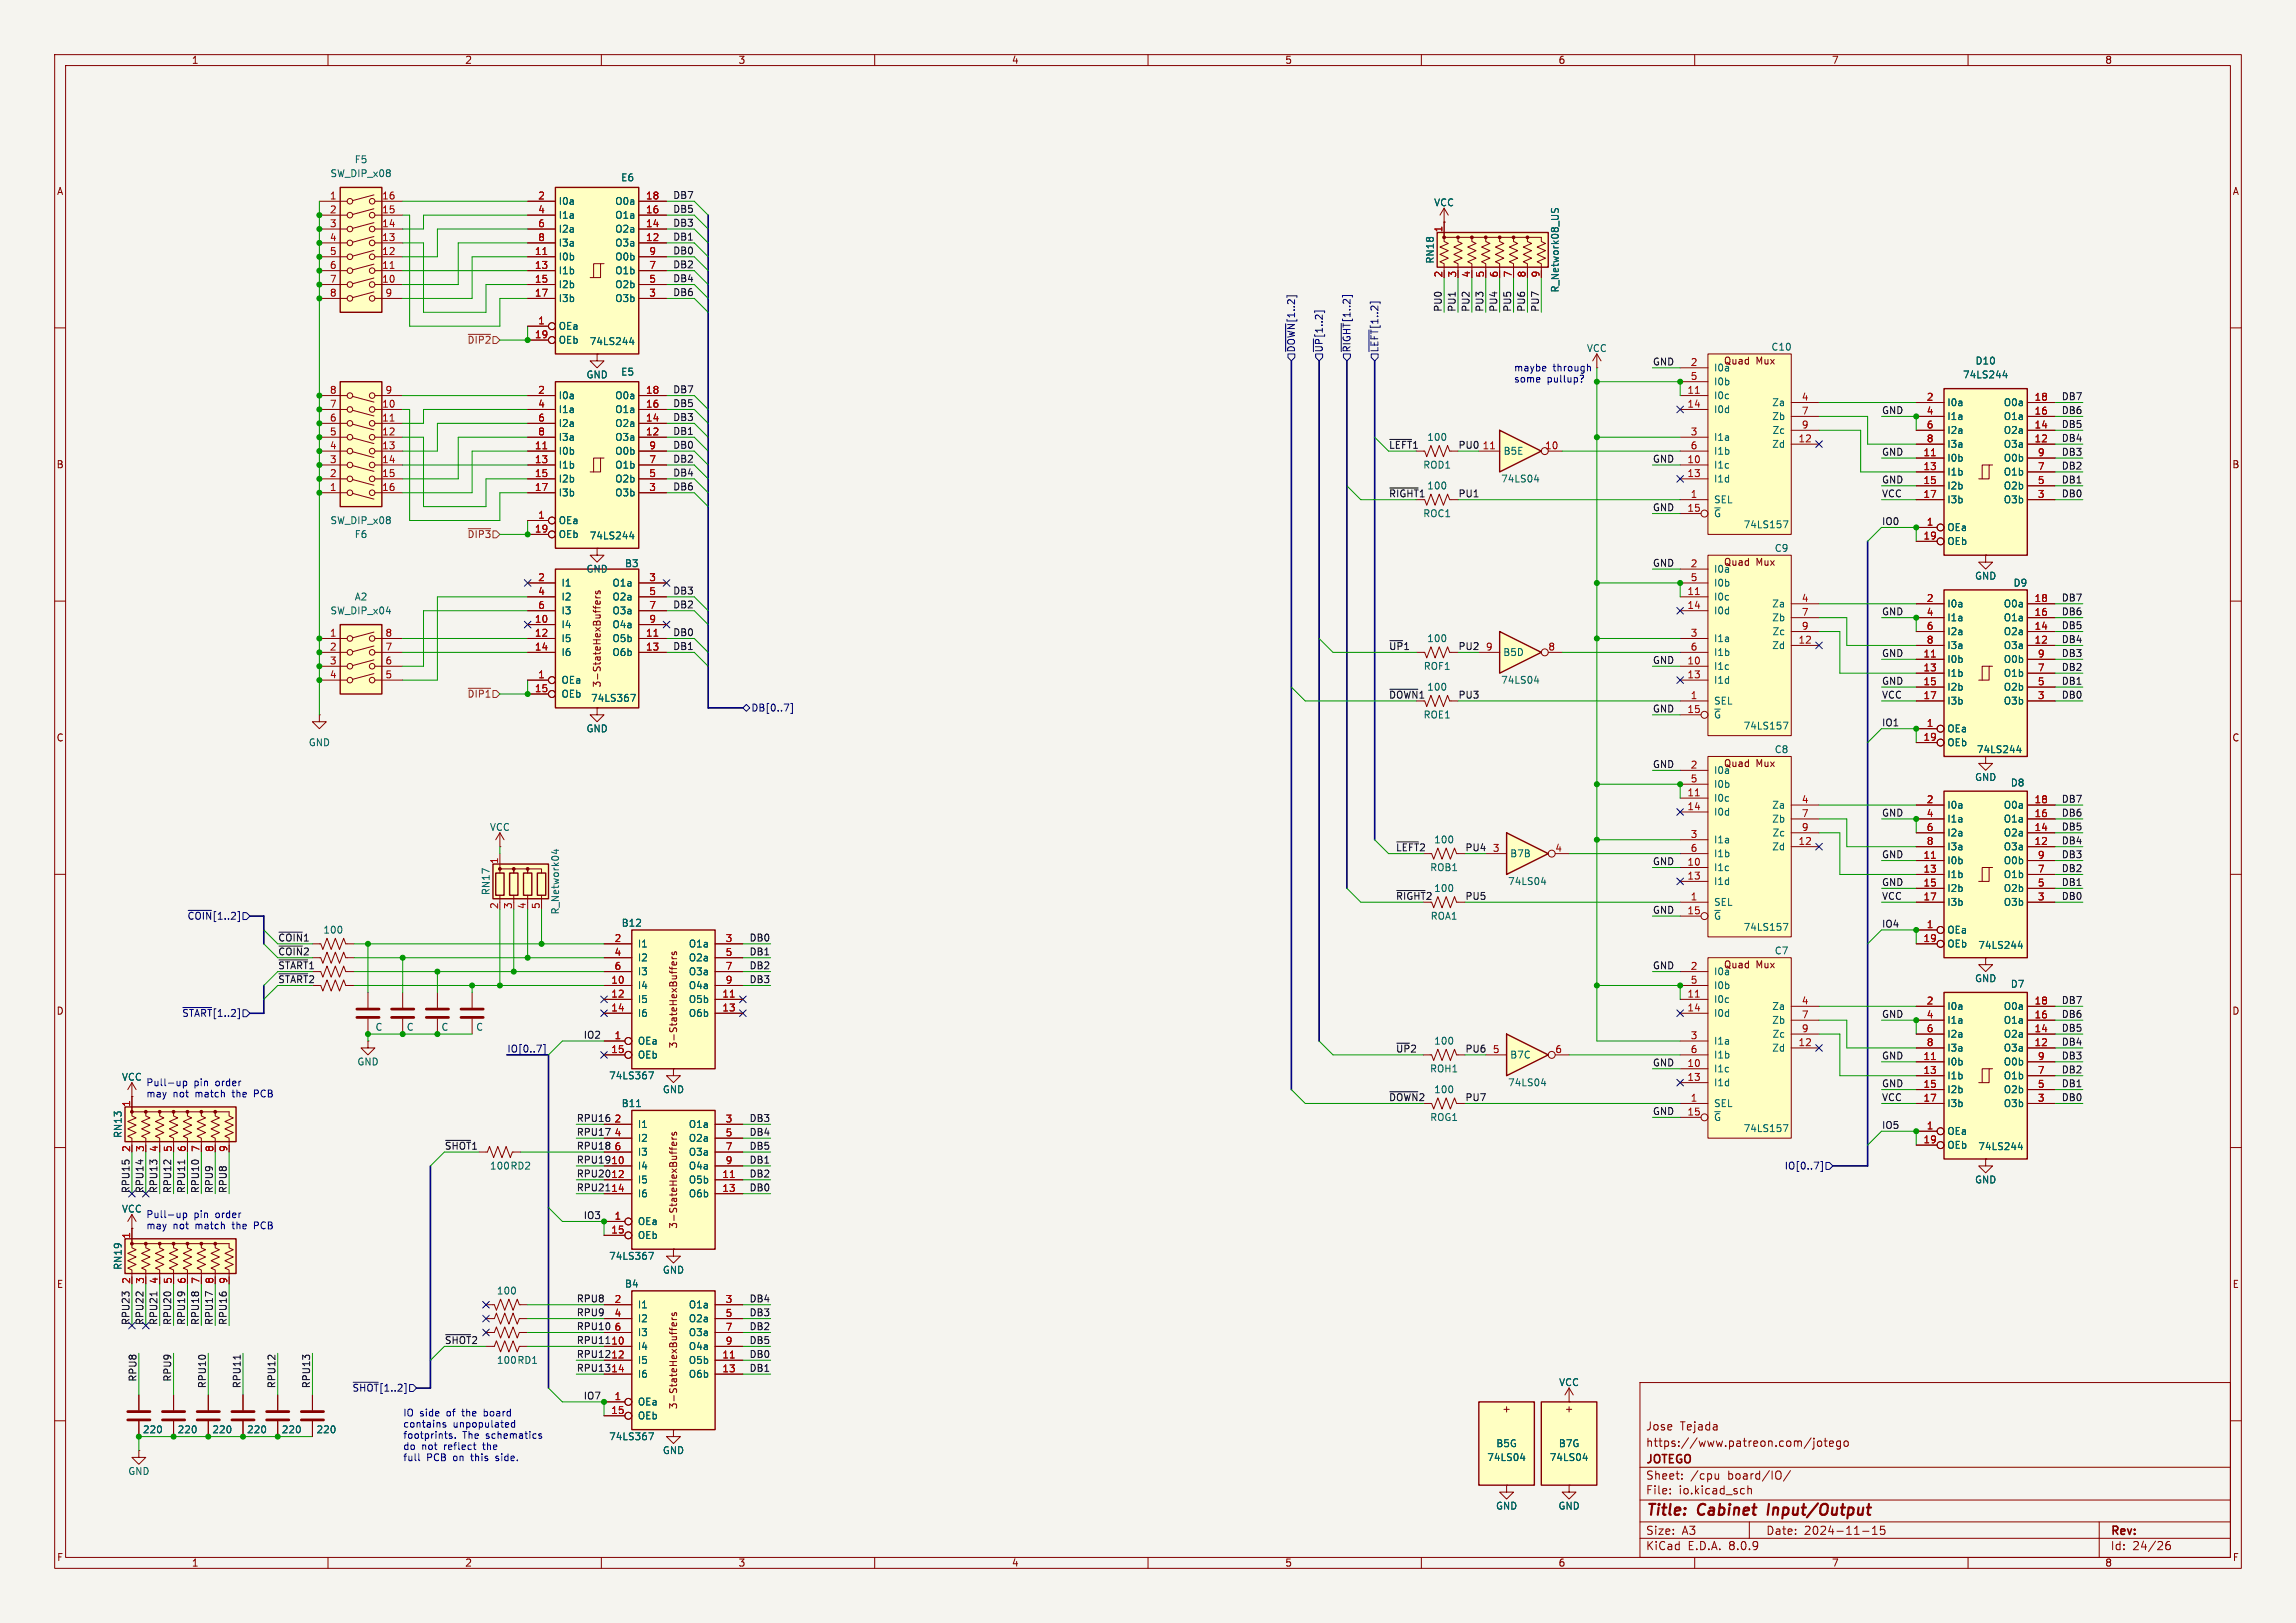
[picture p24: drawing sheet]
<svg xmlns="http://www.w3.org/2000/svg" width="420mm" height="297mm" viewBox="0 0 420 297" stroke-linecap="round" stroke-linejoin="round" font-family="sans-serif">
<defs><g id="words">
<g font-size="2.8" fill="#840000">
<text x="301" y="277.9">Title:</text>
<text x="310.6" y="277.9">Cabinet</text>
<text x="324.2" y="277.9">Input/Output</text>
</g>
<g font-size="2.1" fill="#840000">
<text x="301" y="262">Jose</text>
<text x="307.3" y="262">Tejada</text>
<text x="301" y="268.2">JOTEGO</text>
<text x="301" y="265">https://www.patreon.com/jotego</text>
<text x="301" y="273.7">File:</text>
<text x="301" y="271">Sheet:</text>
<text x="307.1" y="273.7">io.kicad_sch</text>
<text x="309.2" y="271">/cpu</text>
<text x="316.1" y="271">board/IO/</text>
<text x="301" y="281.1">Size:</text>
<text x="307.6" y="281.1">A3</text>
<text x="323" y="281.1">Date:</text>
<text x="330" y="281.1">2024-11-15</text>
<text x="386" y="281.3">Rev:</text>
<text x="301" y="283.9">KiCad</text>
<text x="308.7" y="283.9">E.D.A.</text>
<text x="316.3" y="283.9">8.0.9</text>
<text x="386" y="283.9">Id:</text>
<text x="390.1" y="283.9">24/26</text>
</g>
<g font-size="1.8" fill="#840000">
<text x="35" y="11.9">1</text>
<text x="85" y="11.9">2</text>
<text x="135" y="11.9">3</text>
<text x="185" y="11.9">4</text>
<text x="235" y="11.9">5</text>
<text x="285" y="11.9">6</text>
<text x="335" y="11.9">7</text>
<text x="385" y="11.9">8</text>
<text x="10.3" y="35.9">A</text>
<text x="408.3" y="35.9">A</text>
<text x="315.2" y="66.9">Quad</text>
<text x="321.2" y="66.9">Mux</text>
<text x="10.3" y="85.9">B</text>
<text x="408.2" y="85.9">B</text>
<text x="315.2" y="103.7">Quad</text>
<text x="321.2" y="103.7">Mux</text>
<text x="110.1" y="125.9" transform="rotate(-90 110.1 125.9)">3-StateHexBuffers</text>
<text x="10.3" y="135.9">C</text>
<text x="408.2" y="135.9">C</text>
<text x="315.2" y="140.6">Quad</text>
<text x="321.2" y="140.6">Mux</text>
<text x="315.2" y="177.4">Quad</text>
<text x="321.2" y="177.4">Mux</text>
<text x="10.3" y="185.9">D</text>
<text x="408.2" y="185.9">D</text>
<text x="124.1" y="191.9" transform="rotate(-90 124.1 191.9)">3-StateHexBuffers</text>
<text x="124.1" y="225" transform="rotate(-90 124.1 225)">3-StateHexBuffers</text>
<text x="10.3" y="235.9">E</text>
<text x="408.3" y="235.9">E</text>
<text x="124.1" y="258" transform="rotate(-90 124.1 258)">3-StateHexBuffers</text>
<text x="274.7" y="258.7">+</text>
<text x="286.1" y="258.7">+</text>
<text x="10.3" y="285.9">F</text>
<text x="35" y="286.9">1</text>
<text x="85" y="286.9">2</text>
<text x="135" y="286.9">3</text>
<text x="185" y="286.9">4</text>
<text x="235" y="286.9">5</text>
<text x="285" y="286.9">6</text>
<text x="335" y="286.9">7</text>
<text x="385" y="286.9">8</text>
<text x="408.3" y="285.9">F</text>
</g>
<g font-size="1.8" fill="#006464">
<text x="60.3" y="32.6">SW_DIP_x08</text>
<text x="64.8" y="30.1">F5</text>
<text x="113.5" y="33.4">E6</text>
<text x="102.1" y="37.7">I0a</text>
<text x="102.1" y="40.2">I1a</text>
<text x="112.4" y="40.2">O1a</text>
<text x="112.4" y="37.7">O0a</text>
<text x="262.2" y="37.9">VCC</text>
<text x="102.1" y="47.9">I0b</text>
<text x="102.1" y="42.8">I2a</text>
<text x="102.1" y="45.3">I3a</text>
<text x="112.4" y="45.3">O3a</text>
<text x="112.4" y="42.8">O2a</text>
<text x="112.4" y="47.9">O0b</text>
<text x="102.1" y="50.4">I1b</text>
<text x="102.1" y="52.9">I2b</text>
<text x="112.4" y="52.9">O2b</text>
<text x="112.4" y="50.4">O1b</text>
<text x="262.5" y="48.3" transform="rotate(-90 262.5 48.3)">RN18</text>
<text x="285.3" y="53.6" transform="rotate(-90 285.3 53.6)">R_Network08_US</text>
<text x="102.1" y="55.5">I3b</text>
<text x="112.4" y="55.5">O3b</text>
<text x="102.1" y="60.6">OEa</text>
<text x="102.1" y="63.1">OEb</text>
<text x="107.8" y="63.3">74LS244</text>
<text x="290.2" y="64.6">VCC</text>
<text x="323.9" y="64.4">C10</text>
<text x="107.2" y="69.4">GND</text>
<text x="113.5" y="68.9">E5</text>
<text x="313.4" y="68.2">I0a</text>
<text x="313.4" y="70.7">I0b</text>
<text x="359" y="69.4">74LS244</text>
<text x="361.3" y="66.9">D10</text>
<text x="102.1" y="73.3">I0a</text>
<text x="102.1" y="75.8">I1a</text>
<text x="112.4" y="75.8">O1a</text>
<text x="112.4" y="73.3">O0a</text>
<text x="313.4" y="73.3">I0c</text>
<text x="313.4" y="75.8">I0d</text>
<text x="324.1" y="74.5">Za</text>
<text x="324.1" y="77.1">Zb</text>
<text x="356.1" y="74.5">I0a</text>
<text x="356.1" y="77.1">I1a</text>
<text x="366.4" y="77.1">O1a</text>
<text x="366.4" y="74.5">O0a</text>
<text x="102.1" y="83.4">I0b</text>
<text x="102.1" y="78.3">I2a</text>
<text x="102.1" y="80.9">I3a</text>
<text x="112.4" y="80.9">O3a</text>
<text x="112.4" y="78.3">O2a</text>
<text x="112.4" y="83.4">O0b</text>
<text x="261" y="80.9">100</text>
<text x="274.9" y="83.4">B5E</text>
<text x="313.4" y="80.9">I1a</text>
<text x="313.4" y="83.4">I1b</text>
<text x="324.1" y="82.1">Zd</text>
<text x="324.1" y="79.6">Zc</text>
<text x="356.1" y="79.6">I2a</text>
<text x="356.1" y="82.1">I3a</text>
<text x="366.4" y="82.1">O3a</text>
<text x="366.4" y="79.6">O2a</text>
<text x="102.1" y="86">I1b</text>
<text x="102.1" y="88.5">I2b</text>
<text x="112.4" y="88.5">O2b</text>
<text x="112.4" y="86">O1b</text>
<text x="260.2" y="86">ROD1</text>
<text x="261" y="89.8">100</text>
<text x="274.5" y="88.5">74LS04</text>
<text x="313.4" y="86">I1c</text>
<text x="313.4" y="88.5">I1d</text>
<text x="356.1" y="84.7">I0b</text>
<text x="356.1" y="87.2">I1b</text>
<text x="356.1" y="89.8">I2b</text>
<text x="366.4" y="89.8">O2b</text>
<text x="366.4" y="87.2">O1b</text>
<text x="366.4" y="84.7">O0b</text>
<text x="102.1" y="91">I3b</text>
<text x="112.4" y="91">O3b</text>
<text x="260.2" y="94.8">ROC1</text>
<text x="313.4" y="92.3">SEL</text>
<text x="313.4" y="94.8">~{G}</text>
<text x="356.1" y="92.3">I3b</text>
<text x="366.4" y="92.3">O3b</text>
<text x="60.3" y="96.1">SW_DIP_x08</text>
<text x="64.8" y="98.7">F6</text>
<text x="102.1" y="96.1">OEa</text>
<text x="102.1" y="98.7">OEb</text>
<text x="107.8" y="98.9">74LS244</text>
<text x="318.8" y="96.9">74LS157</text>
<text x="324.5" y="101.2">C9</text>
<text x="356.1" y="97.4">OEa</text>
<text x="356.1" y="99.9">OEb</text>
<text x="102.6" y="107.5">I1</text>
<text x="107.2" y="105">GND</text>
<text x="111.9" y="107.5">O1a</text>
<text x="114.2" y="104">B3</text>
<text x="313.4" y="105">I0a</text>
<text x="313.4" y="107.5">I0b</text>
<text x="361.2" y="106.3">GND</text>
<text x="368.2" y="107.5">D9</text>
<text x="60.3" y="112.6">SW_DIP_x04</text>
<text x="64.8" y="110.1">A2</text>
<text x="102.6" y="110.1">I2</text>
<text x="102.6" y="112.6">I3</text>
<text x="111.9" y="110.1">O2a</text>
<text x="111.9" y="112.6">O3a</text>
<text x="313.4" y="110.1">I0c</text>
<text x="313.4" y="112.6">I0d</text>
<text x="324.1" y="111.4">Za</text>
<text x="324.1" y="113.9">Zb</text>
<text x="356.1" y="111.4">I0a</text>
<text x="356.1" y="113.9">I1a</text>
<text x="366.4" y="113.9">O1a</text>
<text x="366.4" y="111.4">O0a</text>
<text x="102.6" y="115.2">I4</text>
<text x="102.6" y="117.7">I5</text>
<text x="111.9" y="117.7">O5b</text>
<text x="111.9" y="115.2">O4a</text>
<text x="261" y="117.7">100</text>
<text x="313.4" y="117.7">I1a</text>
<text x="324.1" y="119">Zd</text>
<text x="324.1" y="116.4">Zc</text>
<text x="356.1" y="116.4">I2a</text>
<text x="356.1" y="119">I3a</text>
<text x="366.4" y="119">O3a</text>
<text x="366.4" y="116.4">O2a</text>
<text x="102.6" y="125.3">OEa</text>
<text x="102.6" y="120.2">I6</text>
<text x="111.9" y="120.2">O6b</text>
<text x="260.3" y="122.8">ROF1</text>
<text x="274.5" y="125.3">74LS04</text>
<text x="274.9" y="120.2">B5D</text>
<text x="313.4" y="122.8">I1c</text>
<text x="313.4" y="125.3">I1d</text>
<text x="313.4" y="120.2">I1b</text>
<text x="356.1" y="121.5">I0b</text>
<text x="356.1" y="124.1">I1b</text>
<text x="366.4" y="124.1">O1b</text>
<text x="366.4" y="121.5">O0b</text>
<text x="102.6" y="127.9">OEb</text>
<text x="108" y="128.6">74LS367</text>
<text x="260.3" y="131.7">ROE1</text>
<text x="261" y="126.6">100</text>
<text x="313.4" y="129.1">SEL</text>
<text x="313.4" y="131.7">~{G}</text>
<text x="356.1" y="126.6">I2b</text>
<text x="356.1" y="129.1">I3b</text>
<text x="366.4" y="129.1">O3b</text>
<text x="366.4" y="126.6">O2b</text>
<text x="56.4" y="136.8">GND</text>
<text x="107.2" y="134.2">GND</text>
<text x="318.8" y="133.7">74LS157</text>
<text x="356.1" y="134.2">OEa</text>
<text x="356.1" y="136.8">OEb</text>
<text x="313.4" y="141.8">I0a</text>
<text x="324.5" y="138">C8</text>
<text x="361.2" y="143.1">GND</text>
<text x="361.5" y="138">74LS244</text>
<text x="313.4" y="146.9">I0c</text>
<text x="313.4" y="149.5">I0d</text>
<text x="313.4" y="144.4">I0b</text>
<text x="324.1" y="148.2">Za</text>
<text x="356.1" y="148.2">I0a</text>
<text x="366.4" y="148.2">O0a</text>
<text x="367.7" y="144.1">D8</text>
<text x="89.5" y="152.2">VCC</text>
<text x="262.2" y="154.5">100</text>
<text x="313.4" y="154.5">I1a</text>
<text x="324.1" y="155.8">Zd</text>
<text x="324.1" y="150.7">Zb</text>
<text x="324.1" y="153.3">Zc</text>
<text x="356.1" y="150.7">I1a</text>
<text x="356.1" y="153.3">I2a</text>
<text x="356.1" y="155.8">I3a</text>
<text x="366.4" y="155.8">O3a</text>
<text x="366.4" y="153.3">O2a</text>
<text x="366.4" y="150.7">O1a</text>
<text x="261.5" y="159.6">ROB1</text>
<text x="276.2" y="157.1">B7B</text>
<text x="313.4" y="159.6">I1c</text>
<text x="313.4" y="157.1">I1b</text>
<text x="356.1" y="158.3">I0b</text>
<text x="356.1" y="160.9">I1b</text>
<text x="366.4" y="160.9">O1b</text>
<text x="366.4" y="158.3">O0b</text>
<text x="89.8" y="163.9" transform="rotate(-90 89.8 163.9)">RN17</text>
<text x="102.5" y="167.4" transform="rotate(-90 102.5 167.4)">R_Network04</text>
<text x="262.2" y="163.4">100</text>
<text x="275.8" y="162.2">74LS04</text>
<text x="313.4" y="166">SEL</text>
<text x="313.4" y="162.2">I1d</text>
<text x="356.1" y="163.4">I2b</text>
<text x="356.1" y="166">I3b</text>
<text x="366.4" y="166">O3b</text>
<text x="366.4" y="163.4">O2b</text>
<text x="59" y="171">100</text>
<text x="113.6" y="169.8">B12</text>
<text x="116.6" y="173.6">I1</text>
<text x="125.9" y="173.6">O1a</text>
<text x="261.6" y="168.5">ROA1</text>
<text x="313.4" y="168.5">~{G}</text>
<text x="318.8" y="170.5">74LS157</text>
<text x="356.1" y="171">OEa</text>
<text x="356.1" y="173.6">OEb</text>
<text x="361.8" y="173.8">74LS244</text>
<text x="116.6" y="176.1">I2</text>
<text x="116.6" y="178.7">I3</text>
<text x="125.9" y="176.1">O2a</text>
<text x="125.9" y="178.7">O3a</text>
<text x="313.4" y="178.7">I0a</text>
<text x="324.5" y="174.9">C7</text>
<text x="361.2" y="179.9">GND</text>
<text x="116.6" y="181.2">I4</text>
<text x="116.6" y="183.7">I5</text>
<text x="125.9" y="183.7">O5b</text>
<text x="125.9" y="181.2">O4a</text>
<text x="313.4" y="183.7">I0c</text>
<text x="313.4" y="181.2">I0b</text>
<text x="324.1" y="185">Za</text>
<text x="356.1" y="185">I0a</text>
<text x="366.4" y="185">O0a</text>
<text x="367.7" y="180.9">D7</text>
<text x="68.6" y="188.8">C</text>
<text x="74.3" y="188.8">C</text>
<text x="80.7" y="188.8">C</text>
<text x="87" y="188.8">C</text>
<text x="116.6" y="191.4">OEa</text>
<text x="116.6" y="186.3">I6</text>
<text x="125.9" y="186.3">O6b</text>
<text x="262.2" y="191.4">100</text>
<text x="313.4" y="186.3">I0d</text>
<text x="313.4" y="191.4">I1a</text>
<text x="324.1" y="187.6">Zb</text>
<text x="324.1" y="190.1">Zc</text>
<text x="356.1" y="187.6">I1a</text>
<text x="356.1" y="190.1">I2a</text>
<text x="366.4" y="190.1">O2a</text>
<text x="366.4" y="187.6">O1a</text>
<text x="22.2" y="198">VCC</text>
<text x="65.3" y="195.2">GND</text>
<text x="111.3" y="197.7">74LS367</text>
<text x="116.6" y="193.9">OEb</text>
<text x="261.5" y="196.4">ROH1</text>
<text x="276.2" y="193.9">B7C</text>
<text x="313.4" y="196.4">I1c</text>
<text x="313.4" y="193.9">I1b</text>
<text x="324.1" y="192.6">Zd</text>
<text x="356.1" y="195.2">I0b</text>
<text x="356.1" y="197.7">I1b</text>
<text x="356.1" y="192.6">I3a</text>
<text x="366.4" y="192.6">O3a</text>
<text x="366.4" y="197.7">O1b</text>
<text x="366.4" y="195.2">O0b</text>
<text x="113.6" y="202.8">B11</text>
<text x="121.2" y="200.3">GND</text>
<text x="262.2" y="200.3">100</text>
<text x="275.8" y="199">74LS04</text>
<text x="313.4" y="202.8">SEL</text>
<text x="313.4" y="199">I1d</text>
<text x="356.1" y="200.3">I2b</text>
<text x="356.1" y="202.8">I3b</text>
<text x="366.4" y="202.8">O3b</text>
<text x="366.4" y="200.3">O2b</text>
<text x="22.5" y="208.4" transform="rotate(-90 22.5 208.4)">RN13</text>
<text x="116.6" y="206.6">I1</text>
<text x="116.6" y="209.1">I2</text>
<text x="125.9" y="206.6">O1a</text>
<text x="125.9" y="209.1">O2a</text>
<text x="261.5" y="205.3">ROG1</text>
<text x="313.4" y="205.3">~{G}</text>
<text x="318.8" y="207.4">74LS157</text>
<text x="356.1" y="207.9">OEa</text>
<text x="89.5" y="214.2">100 RD2</text>
<text x="116.6" y="214.2">I4</text>
<text x="116.6" y="211.7">I3</text>
<text x="125.9" y="211.7">O3a</text>
<text x="125.9" y="214.2">O4a</text>
<text x="356.1" y="210.4">OEb</text>
<text x="361.8" y="210.7">74LS244</text>
<text x="116.6" y="216.8">I5</text>
<text x="116.6" y="219.3">I6</text>
<text x="125.9" y="216.8">O5b</text>
<text x="125.9" y="219.3">O6b</text>
<text x="361.2" y="216.8">GND</text>
<text x="22.2" y="222.1">VCC</text>
<text x="116.6" y="224.4">OEa</text>
<text x="116.6" y="226.9">OEb</text>
<text x="22.5" y="232.5" transform="rotate(-90 22.5 232.5)">RN19</text>
<text x="111.3" y="230.7">74LS367</text>
<text x="121.2" y="233.3">GND</text>
<text x="90.8" y="237.1">100</text>
<text x="114.2" y="235.8">B4</text>
<text x="116.6" y="239.6">I1</text>
<text x="125.9" y="239.6">O1a</text>
<text x="116.6" y="242.2">I2</text>
<text x="116.6" y="244.7">I3</text>
<text x="125.9" y="242.2">O2a</text>
<text x="125.9" y="244.7">O3a</text>
<text x="90.8" y="249.8">100 RD1</text>
<text x="116.6" y="247.2">I4</text>
<text x="116.6" y="249.8">I5</text>
<text x="125.9" y="249.8">O5b</text>
<text x="125.9" y="247.2">O4a</text>
<text x="116.6" y="257.4">OEa</text>
<text x="116.6" y="252.3">I6</text>
<text x="125.9" y="252.3">O6b</text>
<text x="285.1" y="253.8">VCC</text>
<text x="26" y="262.5">220</text>
<text x="32.4" y="262.5">220</text>
<text x="38.7" y="262.5">220</text>
<text x="45.1" y="262.5">220</text>
<text x="51.4" y="262.5">220</text>
<text x="57.8" y="262.5">220</text>
<text x="111.3" y="263.8">74LS367</text>
<text x="116.6" y="259.9">OEb</text>
<text x="121.2" y="266.3">GND</text>
<text x="272" y="267.6">74LS04</text>
<text x="273.6" y="265">B5G</text>
<text x="283.4" y="267.6">74LS04</text>
<text x="285" y="265">B7G</text>
<text x="23.4" y="270.1">GND</text>
<text x="273.6" y="276.5">GND</text>
<text x="285" y="276.5">GND</text>
</g>
<g font-size="1.8" fill="#a90000">
<text x="60.3" y="36.6">1</text>
<text x="60.3" y="39.1">2</text>
<text x="60.3" y="41.7">3</text>
<text x="69.8" y="41.7">14</text>
<text x="69.8" y="39.1">15</text>
<text x="69.8" y="36.6">16</text>
<text x="98.4" y="36.6">2</text>
<text x="98.4" y="39.1">4</text>
<text x="98.4" y="41.7">6</text>
<text x="118.1" y="41.7">14</text>
<text x="118.1" y="39.1">16</text>
<text x="118.1" y="36.6">18</text>
<text x="60.3" y="44.2">4</text>
<text x="60.3" y="46.7">5</text>
<text x="69.8" y="46.7">12</text>
<text x="69.8" y="44.2">13</text>
<text x="97.7" y="46.7">11</text>
<text x="98.4" y="44.2">8</text>
<text x="118.1" y="44.2">12</text>
<text x="118.7" y="46.7">9</text>
<text x="263.9" y="42.6" transform="rotate(-90 263.9 42.6)">1</text>
<text x="60.3" y="49.3">6</text>
<text x="60.3" y="51.8">7</text>
<text x="69.8" y="51.8">10</text>
<text x="69.8" y="49.3">11</text>
<text x="97.7" y="49.3">13</text>
<text x="97.7" y="51.8">15</text>
<text x="118.7" y="51.8">5</text>
<text x="118.7" y="49.3">7</text>
<text x="263.9" y="50.9" transform="rotate(-90 263.9 50.9)">2</text>
<text x="266.4" y="50.9" transform="rotate(-90 266.4 50.9)">3</text>
<text x="269" y="50.9" transform="rotate(-90 269 50.9)">4</text>
<text x="271.5" y="50.9" transform="rotate(-90 271.5 50.9)">5</text>
<text x="274.1" y="50.9" transform="rotate(-90 274.1 50.9)">6</text>
<text x="276.6" y="50.9" transform="rotate(-90 276.6 50.9)">7</text>
<text x="279.1" y="50.9" transform="rotate(-90 279.1 50.9)">8</text>
<text x="281.7" y="50.9" transform="rotate(-90 281.7 50.9)">9</text>
<text x="60.3" y="54.4">8</text>
<text x="70.4" y="54.4">9</text>
<text x="97.7" y="54.4">17</text>
<text x="98.4" y="59.4">1</text>
<text x="118.7" y="54.4">3</text>
<text x="97.7" y="62">19</text>
<text x="309.2" y="67.1">2</text>
<text x="309.2" y="69.6">5</text>
<text x="60.3" y="77.2">6</text>
<text x="60.3" y="74.7">7</text>
<text x="60.3" y="72.1">8</text>
<text x="69.8" y="74.7">10</text>
<text x="69.8" y="77.2">11</text>
<text x="70.4" y="72.1">9</text>
<text x="98.4" y="72.1">2</text>
<text x="98.4" y="74.7">4</text>
<text x="98.4" y="77.2">6</text>
<text x="118.1" y="77.2">14</text>
<text x="118.1" y="74.7">16</text>
<text x="118.1" y="72.1">18</text>
<text x="308.6" y="72.1">11</text>
<text x="308.6" y="74.7">14</text>
<text x="329.5" y="73.4">4</text>
<text x="329.5" y="75.9">7</text>
<text x="352.4" y="73.4">2</text>
<text x="352.4" y="75.9">4</text>
<text x="372.1" y="75.9">16</text>
<text x="372.1" y="73.4">18</text>
<text x="60.3" y="82.3">4</text>
<text x="60.3" y="79.8">5</text>
<text x="69.8" y="79.8">12</text>
<text x="69.8" y="82.3">13</text>
<text x="97.7" y="82.3">11</text>
<text x="98.4" y="79.8">8</text>
<text x="118.1" y="79.8">12</text>
<text x="118.7" y="82.3">9</text>
<text x="271.1" y="82.3">11</text>
<text x="282.5" y="82.3">10</text>
<text x="309.2" y="79.8">3</text>
<text x="309.2" y="82.3">6</text>
<text x="328.9" y="81">12</text>
<text x="329.5" y="78.5">9</text>
<text x="351.7" y="83.6">11</text>
<text x="352.4" y="78.5">6</text>
<text x="352.4" y="81">8</text>
<text x="372.1" y="81">12</text>
<text x="372.1" y="78.5">14</text>
<text x="372.7" y="83.6">9</text>
<text x="60.3" y="89.9">1</text>
<text x="60.3" y="87.4">2</text>
<text x="60.3" y="84.8">3</text>
<text x="69.8" y="84.8">14</text>
<text x="69.8" y="87.4">15</text>
<text x="69.8" y="89.9">16</text>
<text x="97.7" y="84.8">13</text>
<text x="97.7" y="87.4">15</text>
<text x="97.7" y="89.9">17</text>
<text x="118.7" y="89.9">3</text>
<text x="118.7" y="87.4">5</text>
<text x="118.7" y="84.8">7</text>
<text x="308.6" y="84.8">10</text>
<text x="308.6" y="87.4">13</text>
<text x="351.7" y="86.1">13</text>
<text x="351.7" y="88.6">15</text>
<text x="372.7" y="88.6">5</text>
<text x="372.7" y="86.1">7</text>
<text x="98.4" y="95">1</text>
<text x="308.6" y="93.7">15</text>
<text x="309.2" y="91.2">1</text>
<text x="351.7" y="91.2">17</text>
<text x="372.7" y="91.2">3</text>
<text x="97.7" y="97.5">19</text>
<text x="351.7" y="98.8">19</text>
<text x="352.4" y="96.3">1</text>
<text x="98.4" y="106.4">2</text>
<text x="118.7" y="106.4">3</text>
<text x="309.2" y="103.9">2</text>
<text x="309.2" y="106.4">5</text>
<text x="98.4" y="109">4</text>
<text x="98.4" y="111.5">6</text>
<text x="118.7" y="109">5</text>
<text x="118.7" y="111.5">7</text>
<text x="308.6" y="109">11</text>
<text x="308.6" y="111.5">14</text>
<text x="329.5" y="110.2">4</text>
<text x="329.5" y="112.8">7</text>
<text x="352.4" y="110.2">2</text>
<text x="352.4" y="112.8">4</text>
<text x="372.1" y="112.8">16</text>
<text x="372.1" y="110.2">18</text>
<text x="60.3" y="116.6">1</text>
<text x="60.3" y="119.1">2</text>
<text x="70.4" y="119.1">7</text>
<text x="70.4" y="116.6">8</text>
<text x="97.7" y="114">10</text>
<text x="97.7" y="116.6">12</text>
<text x="97.7" y="119.1">14</text>
<text x="118.1" y="116.6">11</text>
<text x="118.1" y="119.1">13</text>
<text x="118.7" y="114">9</text>
<text x="271.7" y="119.1">9</text>
<text x="283.1" y="119.1">8</text>
<text x="309.2" y="116.6">3</text>
<text x="309.2" y="119.1">6</text>
<text x="328.9" y="117.9">12</text>
<text x="329.5" y="115.3">9</text>
<text x="352.4" y="115.3">6</text>
<text x="352.4" y="117.9">8</text>
<text x="372.1" y="117.9">12</text>
<text x="372.1" y="115.3">14</text>
<text x="60.3" y="121.7">3</text>
<text x="60.3" y="124.2">4</text>
<text x="70.4" y="124.2">5</text>
<text x="70.4" y="121.7">6</text>
<text x="98.4" y="124.2">1</text>
<text x="308.6" y="121.7">10</text>
<text x="308.6" y="124.2">13</text>
<text x="351.7" y="120.4">11</text>
<text x="351.7" y="122.9">13</text>
<text x="351.7" y="125.5">15</text>
<text x="372.7" y="125.5">5</text>
<text x="372.7" y="122.9">7</text>
<text x="372.7" y="120.4">9</text>
<text x="97.7" y="126.7">15</text>
<text x="308.6" y="130.6">15</text>
<text x="309.2" y="128">1</text>
<text x="351.7" y="128">17</text>
<text x="372.7" y="128">3</text>
<text x="351.7" y="135.6">19</text>
<text x="352.4" y="133.1">1</text>
<text x="309.2" y="140.7">2</text>
<text x="309.2" y="143.3">5</text>
<text x="308.6" y="145.8">11</text>
<text x="308.6" y="148.3">14</text>
<text x="329.5" y="147.1">4</text>
<text x="329.5" y="149.6">7</text>
<text x="352.4" y="147.1">2</text>
<text x="352.4" y="149.6">4</text>
<text x="372.1" y="149.6">16</text>
<text x="372.1" y="147.1">18</text>
<text x="273" y="156">3</text>
<text x="284.4" y="156">4</text>
<text x="309.2" y="153.4">3</text>
<text x="309.2" y="156">6</text>
<text x="328.9" y="154.7">12</text>
<text x="329.5" y="152.1">9</text>
<text x="352.4" y="152.1">6</text>
<text x="352.4" y="154.7">8</text>
<text x="372.1" y="154.7">12</text>
<text x="372.1" y="152.1">14</text>
<text x="91.2" y="158.2" transform="rotate(-90 91.2 158.2)">1</text>
<text x="308.6" y="158.5">10</text>
<text x="308.6" y="161">13</text>
<text x="351.7" y="157.2">11</text>
<text x="351.7" y="159.8">13</text>
<text x="372.7" y="159.8">7</text>
<text x="372.7" y="157.2">9</text>
<text x="91.2" y="166.4" transform="rotate(-90 91.2 166.4)">2</text>
<text x="93.7" y="166.4" transform="rotate(-90 93.7 166.4)">3</text>
<text x="96.3" y="166.4" transform="rotate(-90 96.3 166.4)">4</text>
<text x="98.8" y="166.4" transform="rotate(-90 98.8 166.4)">5</text>
<text x="308.6" y="167.4">15</text>
<text x="309.2" y="164.8">1</text>
<text x="351.7" y="162.3">15</text>
<text x="351.7" y="164.8">17</text>
<text x="372.7" y="164.8">3</text>
<text x="372.7" y="162.3">5</text>
<text x="112.3" y="172.5">2</text>
<text x="132.6" y="172.5">3</text>
<text x="351.7" y="172.5">19</text>
<text x="352.4" y="169.9">1</text>
<text x="112.3" y="175">4</text>
<text x="112.3" y="177.5">6</text>
<text x="132.6" y="175">5</text>
<text x="132.6" y="177.5">7</text>
<text x="309.2" y="177.5">2</text>
<text x="111.7" y="180.1">10</text>
<text x="111.7" y="182.6">12</text>
<text x="111.7" y="185.2">14</text>
<text x="132" y="182.6">11</text>
<text x="132" y="185.2">13</text>
<text x="132.6" y="180.1">9</text>
<text x="308.6" y="182.6">11</text>
<text x="308.6" y="185.2">14</text>
<text x="309.2" y="180.1">5</text>
<text x="329.5" y="183.9">4</text>
<text x="352.4" y="183.9">2</text>
<text x="372.1" y="183.9">18</text>
<text x="112.3" y="190.2">1</text>
<text x="309.2" y="190.2">3</text>
<text x="328.9" y="191.5">12</text>
<text x="329.5" y="186.4">7</text>
<text x="329.5" y="189">9</text>
<text x="352.4" y="186.4">4</text>
<text x="352.4" y="189">6</text>
<text x="352.4" y="191.5">8</text>
<text x="372.1" y="191.5">12</text>
<text x="372.1" y="189">14</text>
<text x="372.1" y="186.4">16</text>
<text x="111.7" y="192.8">15</text>
<text x="273" y="192.8">5</text>
<text x="284.4" y="192.8">6</text>
<text x="308.6" y="195.3">10</text>
<text x="308.6" y="197.9">13</text>
<text x="309.2" y="192.8">6</text>
<text x="351.7" y="194.1">11</text>
<text x="351.7" y="196.6">13</text>
<text x="372.7" y="196.6">7</text>
<text x="372.7" y="194.1">9</text>
<text x="23.9" y="202.6" transform="rotate(-90 23.9 202.6)">1</text>
<text x="309.2" y="201.7">1</text>
<text x="351.7" y="199.1">15</text>
<text x="351.7" y="201.7">17</text>
<text x="372.7" y="201.7">3</text>
<text x="372.7" y="199.1">5</text>
<text x="112.3" y="205.5">2</text>
<text x="112.3" y="208">4</text>
<text x="132.6" y="205.5">3</text>
<text x="132.6" y="208">5</text>
<text x="308.6" y="204.2">15</text>
<text x="351.7" y="209.3">19</text>
<text x="352.4" y="206.8">1</text>
<text x="23.9" y="210.9" transform="rotate(-90 23.9 210.9)">2</text>
<text x="26.4" y="210.9" transform="rotate(-90 26.4 210.9)">3</text>
<text x="29" y="210.9" transform="rotate(-90 29 210.9)">4</text>
<text x="31.5" y="210.9" transform="rotate(-90 31.5 210.9)">5</text>
<text x="34" y="210.9" transform="rotate(-90 34 210.9)">6</text>
<text x="36.6" y="210.9" transform="rotate(-90 36.6 210.9)">7</text>
<text x="39.1" y="210.9" transform="rotate(-90 39.1 210.9)">8</text>
<text x="41.7" y="210.9" transform="rotate(-90 41.7 210.9)">9</text>
<text x="111.7" y="213.1">10</text>
<text x="111.7" y="215.6">12</text>
<text x="112.3" y="210.6">6</text>
<text x="132" y="215.6">11</text>
<text x="132.6" y="210.6">7</text>
<text x="132.6" y="213.1">9</text>
<text x="111.7" y="218.2">14</text>
<text x="132" y="218.2">13</text>
<text x="23.9" y="226.8" transform="rotate(-90 23.9 226.8)">1</text>
<text x="111.7" y="225.8">15</text>
<text x="112.3" y="223.3">1</text>
<text x="23.9" y="235" transform="rotate(-90 23.9 235)">2</text>
<text x="26.4" y="235" transform="rotate(-90 26.4 235)">3</text>
<text x="29" y="235" transform="rotate(-90 29 235)">4</text>
<text x="31.5" y="235" transform="rotate(-90 31.5 235)">5</text>
<text x="34" y="235" transform="rotate(-90 34 235)">6</text>
<text x="36.6" y="235" transform="rotate(-90 36.6 235)">7</text>
<text x="39.1" y="235" transform="rotate(-90 39.1 235)">8</text>
<text x="41.7" y="235" transform="rotate(-90 41.7 235)">9</text>
<text x="112.3" y="238.5">2</text>
<text x="132.6" y="238.5">3</text>
<text x="112.3" y="241">4</text>
<text x="112.3" y="243.6">6</text>
<text x="132.6" y="241">5</text>
<text x="132.6" y="243.6">7</text>
<text x="111.7" y="246.1">10</text>
<text x="111.7" y="248.7">12</text>
<text x="111.7" y="251.2">14</text>
<text x="132" y="248.7">11</text>
<text x="132" y="251.2">13</text>
<text x="132.6" y="246.1">9</text>
<text x="112.3" y="256.3">1</text>
<text x="111.7" y="258.8">15</text>
</g>
<g font-size="1.8" fill="#0f0f0f">
<text x="123" y="39">DB5</text>
<text x="123" y="36.5">DB7</text>
<text x="123" y="41.6">DB3</text>
<text x="123" y="46.6">DB0</text>
<text x="123" y="44.1">DB1</text>
<text x="123" y="51.7">DB4</text>
<text x="123" y="49.2">DB2</text>
<text x="123" y="54.3">DB6</text>
<text x="263.8" y="57.2" transform="rotate(-90 263.8 57.2)">PU0</text>
<text x="266.4" y="57.2" transform="rotate(-90 266.4 57.2)">PU1</text>
<text x="268.9" y="57.2" transform="rotate(-90 268.9 57.2)">PU2</text>
<text x="271.4" y="57.2" transform="rotate(-90 271.4 57.2)">PU3</text>
<text x="274" y="57.2" transform="rotate(-90 274 57.2)">PU4</text>
<text x="276.5" y="57.2" transform="rotate(-90 276.5 57.2)">PU5</text>
<text x="279.1" y="57.2" transform="rotate(-90 279.1 57.2)">PU6</text>
<text x="281.6" y="57.2" transform="rotate(-90 281.6 57.2)">PU7</text>
<text x="302.3" y="67">GND</text>
<text x="123" y="72">DB7</text>
<text x="123" y="74.6">DB5</text>
<text x="123" y="77.1">DB3</text>
<text x="344.2" y="75.9">GND</text>
<text x="377" y="75.9">DB6</text>
<text x="377" y="73.3">DB7</text>
<text x="123" y="82.2">DB0</text>
<text x="123" y="79.7">DB1</text>
<text x="254" y="82.2">~{LEFT}1</text>
<text x="266.7" y="82.2">PU0</text>
<text x="344.2" y="83.5">GND</text>
<text x="377" y="78.4">DB5</text>
<text x="377" y="83.5">DB3</text>
<text x="377" y="80.9">DB4</text>
<text x="123" y="84.7">DB2</text>
<text x="123" y="89.8">DB6</text>
<text x="123" y="87.3">DB4</text>
<text x="302.3" y="84.7">GND</text>
<text x="344.2" y="88.6">GND</text>
<text x="377" y="88.6">DB1</text>
<text x="377" y="86">DB2</text>
<text x="254" y="91.1">~{RIGHT}1</text>
<text x="266.7" y="91.1">PU1</text>
<text x="302.3" y="93.6">GND</text>
<text x="344.2" y="91.1">VCC</text>
<text x="377" y="91.1">DB0</text>
<text x="344.2" y="96.2">IO0</text>
<text x="302.3" y="103.8">GND</text>
<text x="123" y="111.4">DB2</text>
<text x="123" y="108.9">DB3</text>
<text x="344.2" y="112.7">GND</text>
<text x="377" y="110.1">DB7</text>
<text x="377" y="112.7">DB6</text>
<text x="123" y="116.5">DB0</text>
<text x="123" y="119">DB1</text>
<text x="254" y="119">~{UP}1</text>
<text x="266.7" y="119">PU2</text>
<text x="377" y="117.8">DB4</text>
<text x="377" y="115.2">DB5</text>
<text x="302.3" y="121.6">GND</text>
<text x="344.2" y="125.4">GND</text>
<text x="344.2" y="120.3">GND</text>
<text x="377" y="120.3">DB3</text>
<text x="377" y="125.4">DB1</text>
<text x="377" y="122.8">DB2</text>
<text x="254" y="127.9">~{DOWN}1</text>
<text x="266.7" y="127.9">PU3</text>
<text x="302.3" y="130.5">GND</text>
<text x="344.2" y="127.9">VCC</text>
<text x="377" y="127.9">DB0</text>
<text x="344.2" y="133">IO1</text>
<text x="302.3" y="140.6">GND</text>
<text x="344.2" y="149.5">GND</text>
<text x="377" y="147">DB7</text>
<text x="377" y="149.5">DB6</text>
<text x="255.3" y="155.9">~{LEFT}2</text>
<text x="268" y="155.9">PU4</text>
<text x="377" y="154.6">DB4</text>
<text x="377" y="152.1">DB5</text>
<text x="302.3" y="158.4">GND</text>
<text x="344.2" y="157.1">GND</text>
<text x="377" y="157.1">DB3</text>
<text x="377" y="159.7">DB2</text>
<text x="255.3" y="164.8">~{RIGHT}2</text>
<text x="268" y="164.8">PU5</text>
<text x="302.3" y="167.3">GND</text>
<text x="344.2" y="164.8">VCC</text>
<text x="344.2" y="162.2">GND</text>
<text x="377" y="164.8">DB0</text>
<text x="377" y="162.2">DB1</text>
<text x="50.8" y="172.4">~{COIN}1</text>
<text x="137" y="172.4">DB0</text>
<text x="344.2" y="169.8">IO4</text>
<text x="50.8" y="180">~{START}2</text>
<text x="50.8" y="177.5">~{START}1</text>
<text x="50.8" y="174.9">~{COIN}2</text>
<text x="137" y="180">DB3</text>
<text x="137" y="177.5">DB2</text>
<text x="137" y="174.9">DB1</text>
<text x="302.3" y="177.5">GND</text>
<text x="377" y="183.8">DB7</text>
<text x="106.7" y="190.2">IO2</text>
<text x="344.2" y="186.3">GND</text>
<text x="377" y="188.9">DB5</text>
<text x="377" y="186.3">DB6</text>
<text x="377" y="191.4">DB4</text>
<text x="255.3" y="192.7">~{UP}2</text>
<text x="268" y="192.7">PU6</text>
<text x="302.3" y="195.2">GND</text>
<text x="344.2" y="194">GND</text>
<text x="377" y="194">DB3</text>
<text x="377" y="196.5">DB2</text>
<text x="254" y="201.6">~{DOWN}2</text>
<text x="268" y="201.6">PU7</text>
<text x="344.2" y="201.6">VCC</text>
<text x="344.2" y="199">GND</text>
<text x="377" y="199">DB1</text>
<text x="377" y="201.6">DB0</text>
<text x="105.4" y="205.4">RPU16</text>
<text x="105.4" y="207.9">RPU17</text>
<text x="137" y="207.9">DB4</text>
<text x="137" y="205.4">DB3</text>
<text x="302.3" y="204.1">GND</text>
<text x="344.2" y="206.7">IO5</text>
<text x="81.3" y="210.5">~{SHOT}1</text>
<text x="105.4" y="215.6">RPU20</text>
<text x="105.4" y="213">RPU19</text>
<text x="105.4" y="210.5">RPU18</text>
<text x="137" y="210.5">DB5</text>
<text x="137" y="215.6">DB2</text>
<text x="137" y="213">DB1</text>
<text x="23.8" y="218.4" transform="rotate(-90 23.8 218.4)">RPU15</text>
<text x="26.3" y="218.4" transform="rotate(-90 26.3 218.4)">RPU14</text>
<text x="28.9" y="218.4" transform="rotate(-90 28.9 218.4)">RPU13</text>
<text x="31.4" y="218.4" transform="rotate(-90 31.4 218.4)">RPU12</text>
<text x="33.9" y="218.4" transform="rotate(-90 33.9 218.4)">RPU11</text>
<text x="36.5" y="218.4" transform="rotate(-90 36.5 218.4)">RPU10</text>
<text x="39" y="218.4" transform="rotate(-90 39 218.4)">RPU9</text>
<text x="41.6" y="218.4" transform="rotate(-90 41.6 218.4)">RPU8</text>
<text x="105.4" y="218.1">RPU21</text>
<text x="137" y="218.1">DB0</text>
<text x="106.7" y="223.2">IO3</text>
<text x="105.4" y="238.4">RPU8</text>
<text x="137" y="238.4">DB4</text>
<text x="23.8" y="242.6" transform="rotate(-90 23.8 242.6)">RPU23</text>
<text x="26.3" y="242.6" transform="rotate(-90 26.3 242.6)">RPU22</text>
<text x="28.9" y="242.6" transform="rotate(-90 28.9 242.6)">RPU21</text>
<text x="31.4" y="242.6" transform="rotate(-90 31.4 242.6)">RPU20</text>
<text x="33.9" y="242.6" transform="rotate(-90 33.9 242.6)">RPU19</text>
<text x="36.5" y="242.6" transform="rotate(-90 36.5 242.6)">RPU18</text>
<text x="39" y="242.6" transform="rotate(-90 39 242.6)">RPU17</text>
<text x="41.6" y="242.6" transform="rotate(-90 41.6 242.6)">RPU16</text>
<text x="105.4" y="241">RPU9</text>
<text x="105.4" y="243.5">RPU10</text>
<text x="137" y="243.5">DB2</text>
<text x="137" y="241">DB3</text>
<text x="81.3" y="246">~{SHOT}2</text>
<text x="105.4" y="251.1">RPU13</text>
<text x="105.4" y="248.6">RPU12</text>
<text x="105.4" y="246">RPU11</text>
<text x="137" y="248.6">DB0</text>
<text x="137" y="246">DB5</text>
<text x="137" y="251.1">DB1</text>
<text x="25.1" y="252.9" transform="rotate(-90 25.1 252.9)">RPU8</text>
<text x="31.4" y="252.9" transform="rotate(-90 31.4 252.9)">RPU9</text>
<text x="37.8" y="254.1" transform="rotate(-90 37.8 254.1)">RPU10</text>
<text x="44.1" y="254.1" transform="rotate(-90 44.1 254.1)">RPU11</text>
<text x="50.5" y="254.1" transform="rotate(-90 50.5 254.1)">RPU12</text>
<text x="56.8" y="254.1" transform="rotate(-90 56.8 254.1)">RPU13</text>
<text x="106.7" y="256.2">IO7</text>
</g>
<g font-size="1.8" fill="#725600">
<text x="85.4" y="63.1">~{DIP2}</text>
<text x="85.4" y="98.7">~{DIP3}</text>
<text x="85.4" y="127.9">~{DIP1}</text>
</g>
<g font-size="1.8" fill="#000084">
<text x="237.1" y="64.6" transform="rotate(-90 237.1 64.6)">~{DOWN}[1..2]</text>
<text x="242.2" y="64.6" transform="rotate(-90 242.2 64.6)">~{UP}[1..2]</text>
<text x="247.2" y="64.6" transform="rotate(-90 247.2 64.6)">~{RIGHT}[1..2]</text>
<text x="252.3" y="64.6" transform="rotate(-90 252.3 64.6)">~{LEFT}[1..2]</text>
<text x="137.4" y="130.4">DB[0..7]</text>
<text x="34.2" y="168.5">~{COIN}[1..2]</text>
<text x="33.2" y="186.3">~{START}[1..2]</text>
<text x="92.7" y="192.7">IO[0..7]</text>
<text x="326.4" y="214.2">IO[0..7]</text>
<text x="64.4" y="254.9">~{SHOT}[1..2]</text>
</g>
<g font-size="1.8" fill="#0000c2">
<text x="276.9" y="68.2">maybe</text>
<text x="276.9" y="70.2">some</text>
<text x="283" y="70.2">pullup?</text>
<text x="284.1" y="68.2">through</text>
<text x="26.7" y="199">Pull-up</text>
<text x="26.7" y="201">may</text>
<text x="31.7" y="201">not</text>
<text x="35.5" y="199">pin</text>
<text x="35.8" y="201">match</text>
<text x="39.5" y="199">order</text>
<text x="42.8" y="201">the</text>
<text x="47" y="201">PCB</text>
<text x="26.7" y="223.1">Pull-up</text>
<text x="26.7" y="225.2">may</text>
<text x="31.7" y="225.2">not</text>
<text x="35.5" y="223.1">pin</text>
<text x="35.8" y="225.2">match</text>
<text x="39.5" y="223.1">order</text>
<text x="42.8" y="225.2">the</text>
<text x="47" y="225.2">PCB</text>
<text x="73.7" y="259.4">IO</text>
<text x="73.7" y="261.5">contains</text>
<text x="73.7" y="263.5">footprints.</text>
<text x="76.8" y="259.4">side</text>
<text x="81.8" y="259.4">of</text>
<text x="82.9" y="261.5">unpopulated</text>
<text x="84.6" y="263.5">The</text>
<text x="84.9" y="259.4">the</text>
<text x="89" y="259.4">board</text>
<text x="89" y="263.5">schematics</text>
<text x="73.7" y="265.5">do</text>
<text x="73.7" y="267.6">full</text>
<text x="77.1" y="265.5">not</text>
<text x="78" y="267.6">PCB</text>
<text x="81.3" y="265.5">reflect</text>
<text x="83" y="267.6">on</text>
<text x="86.5" y="267.6">this</text>
<text x="88.7" y="265.5">the</text>
<text x="91.2" y="267.6">side.</text>
</g>
</g></defs>
<path d="M0 0h420v297h-420z" fill="#f5f4ef" stroke="#f5f4ef" stroke-width=".18"/>
<g fill="none" stroke="#840000" stroke-width=".18">
<path d="M10 10h400v277h-400zM12 12h396v273h-396zM60 10v2M110 10v2M160 10v2M210 10v2M260 10v2M310 10v2M360 10v2M10 60h2M408 60h2M10 110h2"/>
<path d="M408 110h2M10 160h2M408 160h2M10 210h2M408 210h2M300 253h108v32h-108zM10 260h2M300 278.5h108M300 274.5h108M300 268.5h108M305.5 273.2v.2M305.5 272.5v.1"/>
<path d="M307.7 270.5v.2M307.7 269.8v.1M313.7 270.5l.2 .2 .5-.2M314.4 269.7v1M319.7 271.9v1.5M319.7 272.5l.2-.1 .4 .1 .1 .9M320 278.5v3M325.4 269.2l.2 .1a.96 .96 0 0 1-.2 1.4M327.5 269.1l-1.3 1.9M331.3 263.1l-1.3 1.9M331.8 263.2v.1M331.8 263.7v1.3l-.3 .2"/>
<path d="M332.5 263.8l.2-.1 .5 .1v.6l-.1 .2-.4 .1-.2-.2zM333.7 263.7h.5M333.9 263.2v1.3l.3 .2M334.7 264.2l.7-.2-.1-.2-.4-.1-.2 .2v.7h.6M336.7 263.7v1.2l-.3 .3-.4-.1M336.7 263.8l-.5-.1-.3 .3v.4l.2 .2h.6M337.4 263.8l.2-.1 .4 .1 .1 .6-.2 .2-.3 .1-.2-.2zM342.5 279.7l.4-.4v1.5M344.7 279.3h-.7l-.1 .7 .3-.1h.5l.1 .2-.1 .5-.2 .2-.6-.2M384 278.5v6.5M408 260h2M60 285v2"/>
<path d="M110 285v2M160 285v2M210 285v2M260 285v2M300 281.5h108M310 285v2M340.7 280.2h1.2M342.5 280.8h.9M360 285v2M396.9 282.1a.59 .59 0 0 0-.7 .6v.6l.1 .2 .4 .1 .2-.2 .1-.5-.1-.2h-.5l-.2 .2"/>
</g>
<path d="M323.6 275.2l-.3 2M341.5 275.9h.8" fill="none" stroke="#840000" stroke-width=".4"/>
<path d="M62.2 69.9h7.6v22.8h-7.6z" fill="#ffffc2"/>
<g fill="none" stroke="#840000" stroke-width=".18">
<path d="M58.4 74.9h5.1M58.4 77.5h5.1M58.4 72.4h5.1M64.5 72.5l3.9 1.1M64.5 75.1l3.9 1M64.5 77.6l3.9 1.1M68.6 74.9h5.1M68.6 77.5h5.1M68.6 72.4h5.1M58.4 90.2h5.1M58.4 80h5.1M58.4 82.6h5.1"/>
<path d="M58.4 85.1h5.1M58.4 87.6h5.1M64.5 80.1l3.9 1.1M64.5 82.7l3.9 1M64.5 85.2l3.9 1.1M64.5 87.8l3.9 1M64.5 90.3l3.9 1M68.6 90.2h5.1M68.6 80h5.1M68.6 82.6h5.1M68.6 85.1h5.1M68.6 87.6h5.1"/>
<circle cx="64" cy="72.4" r=".51"/>
<circle cx="64" cy="74.9" r=".51"/>
<circle cx="64" cy="77.5" r=".51"/>
<circle cx="68.1" cy="72.4" r=".51"/>
<circle cx="68.1" cy="74.9" r=".51"/>
<circle cx="68.1" cy="77.5" r=".51"/>
<circle cx="64" cy="85.1" r=".51"/>
<circle cx="64" cy="82.6" r=".51"/>
<circle cx="64" cy="80" r=".51"/>
<circle cx="64" cy="90.2" r=".51"/>
<circle cx="64" cy="87.6" r=".51"/>
<circle cx="68.1" cy="80" r=".51"/>
<circle cx="68.1" cy="85.1" r=".51"/>
<circle cx="68.1" cy="87.6" r=".51"/>
<circle cx="68.1" cy="82.6" r=".51"/>
<circle cx="68.1" cy="90.2" r=".51"/>
</g>
<path d="M62.2 69.9h7.6v22.8h-7.6z" fill="none" stroke="#840000" stroke-width=".25"/>
<path d="M71.4 77.1h.7" fill="none" stroke="#a90000" stroke-width=".18"/>
<path d="M312.4 138.4h15.3v33.1h-15.3z" fill="#ffffc2"/>
<g fill="none" stroke="#840000" stroke-width=".18">
<path d="M312.4 138.4h15.3v33.1h-15.3zM307.3 158.8h5.1M307.3 146.1h5.1M307.3 148.6h5.1M307.3 141h5.1M307.3 153.7h5.1M307.3 143.5h5.1M307.3 156.2h5.1M327.7 154.9h5M327.7 147.3h5M327.7 149.9h5M327.7 152.4h5"/>
<path d="M307.3 165.1h5.1M307.3 161.3h5.1M307.3 167.6h3.8M25.4 255.3v2.8M287 256.5h.1M287 254l-.7 1.3M287 254v2.5M287 254l.8 1.3M25.4 260.1v2.8M275.6 271.8v1.2h1.3l-1.3 1.3-1.3-1.3h1.3M275.6 271.8h.1M287 271.8v1.2h1.3l-1.3 1.3-1.3-1.3h1.3"/>
<path d="M287 271.8h.1"/>
<circle cx="311.8" cy="167.6" r=".63"/>
</g>
<path d="M310.1 145.6h.7" fill="none" stroke="#a90000" stroke-width=".18"/>
<path d="M326.2 169h.8l-.5 1.3" fill="none" stroke="#006464" stroke-width=".18"/>
<path d="M23.4 259.8h4M23.4 258.3h4" fill="none" stroke="#840000" stroke-width=".51"/>
<path d="M281.9 256.5h10.2v15.3h-10.2z" fill="#ffffc2"/>
<path d="M281.9 256.5h10.2v15.3h-10.2z" fill="none" stroke="#840000" stroke-width=".25"/>
<path d="M289.6 266.9h.8M290.2 266.4v.9" fill="none" stroke="#006464" stroke-width=".18"/>
<path d="M270.5 256.5h10.2v15.3h-10.2z" fill="#ffffc2"/>
<path d="M270.5 256.5h10.2v15.3h-10.2z" fill="none" stroke="#840000" stroke-width=".25"/>
<path d="M278.2 266.9h.7M278.8 266.4v.9" fill="none" stroke="#006464" stroke-width=".18"/>
<path d="M312.4 101.6h15.3v33h-15.3z" fill="#ffffc2"/>
<g fill="none" stroke="#840000" stroke-width=".18">
<path d="M259.1 119.4h1.5l.4 1 .7-2 .8 2 .8-2 .7 2 .8-2 .4 1h1.5M307.3 109.2h5.1M307.3 111.8h5.1M307.3 104.1h5.1M307.3 116.8h5.1M307.3 106.7h5.1M307.3 119.4h5.1M312.4 101.6h15.3v33h-15.3zM327.7 118.1h5M327.7 110.5h5M327.7 113h5M327.7 115.6h5"/>
<path d="M58.4 130.8v1.3h1.3l-1.3 1.3-1.3-1.3h1.3M58.4 130.8h.1M260.6 128.3l.4 1 .7-2 .8 2 .8-2 .7 2 .8-2 .4 1h1.5M307.3 128.3h5.1M307.3 121.9h5.1M307.3 124.5h5.1M307.3 130.8h3.8M261.9 156.2l.4 1 .7-2 .8 2 .7-2 .8 2 .8-2 .3 1h1.6M261.9 165.1l.4 1 .7-2 .8 2 .7-2 .8 2 .8-2 .3 1h1.6M44.4 255.3v2.8M44.4 260.1v2.8"/>
<circle cx="311.8" cy="130.8" r=".63"/>
</g>
<path d="M310.1 108.8h.7" fill="none" stroke="#a90000" stroke-width=".18"/>
<path d="M326.2 132.2h.8l-.5 1.2" fill="none" stroke="#006464" stroke-width=".18"/>
<path d="M42.4 259.8h4.1M42.4 258.3h4.1" fill="none" stroke="#840000" stroke-width=".51"/>
<path d="M355.6 181.6h15.2v30.5h-15.2z" fill="#ffffc2"/>
<g fill="none" stroke="#840000" stroke-width=".18">
<path d="M24.1 198.1l-.7 1.3M24.1 198.1v2.6M24.1 198.1l.8 1.3M86.4 181.6v2.8M86.4 186.4v2.8M350.5 194.3h5.1M350.5 191.8h5.1M350.5 196.9h5.1M350.5 189.2h5.1M350.5 199.4h5.1M350.5 186.7h5.1M350.5 184.2h5.1"/>
<path d="M363.9 195.6h-1.3v2.5M364.5 195.6h-.6v2.5h-2M370.8 194.3h5.1M370.8 191.8h5.1M370.8 196.9h5.1M370.8 189.2h5.1M370.8 199.4h5.1M370.8 186.7h5.1M370.8 184.2h5.1M24.1 200.7h.1M350.5 207h3.8M350.5 201.9h5.1"/>
<path d="M350.5 209.6h3.8M363.2 212.1v1.3h1.3l-1.3 1.2-1.3-1.2h1.3M363.2 212.1h.1M370.8 201.9h5.1"/>
<circle cx="355" cy="209.5" r=".63"/>
<circle cx="355" cy="207" r=".63"/>
</g>
<path d="M355.6 181.6h15.2v30.5h-15.2z" fill="none" stroke="#840000" stroke-width=".25"/>
<path d="M353.3 193.9h.7" fill="none" stroke="#a90000" stroke-width=".18"/>
<path d="M369.5 209.1l-.3 .9h.8M369.8 209.5v.9" fill="none" stroke="#006464" stroke-width=".18"/>
<path d="M84.3 186.2h4.1M84.3 184.7h4.1" fill="none" stroke="#840000" stroke-width=".51"/>
<path d="M22.9 202.6h20.3v6.3h-20.3z" fill="#ffffc2"/>
<path d="M22.9 202.6h20.3v6.3h-20.3z" fill="none" stroke="#840000" stroke-width=".25"/>
<g fill="#840000" stroke="#840000" stroke-width=".18">
<circle cx="24.1" cy="203.5" r=".25"/>
<circle cx="26.7" cy="203.5" r=".25"/>
<circle cx="29.2" cy="203.5" r=".25"/>
<circle cx="31.7" cy="203.5" r=".25"/>
<circle cx="34.3" cy="203.5" r=".25"/>
<circle cx="36.8" cy="203.5" r=".25"/>
<circle cx="39.4" cy="203.5" r=".25"/>
</g>
<g fill="none" stroke="#840000" stroke-width=".18">
<path d="M363.2 175.3v1.2h1.3l-1.3 1.3-1.3-1.3h1.3M363.2 175.3h.1M67.3 190.5v1.3h1.3l-1.3 1.2-1.3-1.2h1.3M67.3 190.5h.1M67.3 181.6v2.8M67.3 186.4v2.8M80 181.6v2.8M80 186.4v2.8M24.1 209.6v-1.3l-.7-.4 1.5-.6-1.5-.7 1.5-.7-1.5-.7 1.5-.6-.8-.4v-.7h17.8v.7l.8 .4-1.6 .6 1.6 .7-1.6 .7 1.6 .7-1.6 .6 .8 .4v1.3M24.1 200.7v2.5M26.7 203.5v.7l.7 .4-1.5 .6 1.5 .7-1.5 .7 1.5 .7-1.5 .6 .8 .4v1.3M29.2 203.5v.7l.8 .4-1.6 .6 1.6 .7-1.6 .7 1.6 .7-1.6 .6 .8 .4v1.3"/>
<path d="M31.7 203.5v.7l.8 .4-1.5 .6 1.5 .7-1.5 .7 1.5 .7-1.5 .6 .7 .4v1.3M34.3 203.5v.7l.8 .4-1.6 .6 1.6 .7-1.6 .7 1.6 .7-1.6 .6 .8 .4v1.3M36.8 203.5v.7l.8 .4-1.5 .6 1.5 .7-1.5 .7 1.5 .7-1.5 .6 .7 .4v1.3M39.4 203.5v.7l.7 .4-1.5 .6 1.5 .7-1.5 .7 1.5 .7-1.5 .6 .8 .4v1.3"/>
</g>
<path d="M65.3 186.2h4M65.3 184.7h4M78 186.2h4M78 184.7h4" fill="none" stroke="#840000" stroke-width=".51"/>
<path d="M274.3 115.6l7.6 3.8-7.6 3.8z" fill="#ffffc2"/>
<path d="M274.3 115.6l7.6 3.8-7.6 3.8z" fill="none" stroke="#840000" stroke-width=".25"/>
<g fill="none" stroke="#840000" stroke-width=".18">
<path d="M292.1 67.3h.1M292.1 64.8l-.8 1.2M292.1 64.8v2.5M292.1 64.8l.8 1.2M270.5 119.4h3.8M283.2 119.4h2.5M123.2 195.6v1.3h1.3l-1.3 1.2-1.3-1.2h1.3M123.2 195.6h.1"/>
<circle cx="282.6" cy="119.4" r=".63"/>
</g>
<path d="M280.7 124.6h.8M281.3 124.2v.8" fill="none" stroke="#006464" stroke-width=".18"/>
<path d="M115.6 170.2h15.2v25.4h-15.2z" fill="#ffffc2"/>
<path d="M115.6 170.2h15.2v25.4h-15.2z" fill="none" stroke="#840000" stroke-width=".25"/>
<g fill="none" stroke="#840000" stroke-width=".18">
<path d="M110.5 172.7h5.1M110.5 175.3h5.1M110.5 177.8h5.1M122.9 175.1l.3 .3M122.9 175.4h.9M123 174.2l-.1 .3 .2 .2h.2l.1-.5h.3v.5M123.7 176l.1 .4-.2 .2-.6-.1v-.5h.2l.1 .6M130.8 172.7h5.1M130.8 175.3h5.1M130.8 177.8h5.1M110.5 190.5h3.8M110.5 180.3h5.1"/>
<path d="M110.5 182.9h5.1M110.5 185.4h5.1M110.5 193h3.8M130.8 180.3h5.1M130.8 182.9h5.1M130.8 185.4h5.1M57.1 255.3v2.8M57.1 260.1v2.8"/>
<circle cx="114.9" cy="193" r=".63"/>
<circle cx="114.9" cy="190.5" r=".63"/>
</g>
<path d="M133.6 182.5h.7" fill="none" stroke="#a90000" stroke-width=".18"/>
<path d="M118.7 196.2h.8l-.5 1.2" fill="none" stroke="#006464" stroke-width=".18"/>
<path d="M55.1 259.8h4.1M55.1 258.3h4.1" fill="none" stroke="#840000" stroke-width=".51"/>
<path d="M115.6 203.2h15.2v25.4h-15.2z" fill="#ffffc2"/>
<path d="M115.6 203.2h15.2v25.4h-15.2z" fill="none" stroke="#840000" stroke-width=".25"/>
<g fill="none" stroke="#840000" stroke-width=".18">
<path d="M110.5 213.4h5.1M110.5 215.9h5.1M110.5 218.4h5.1M110.5 205.7h5.1M110.5 208.3h5.1M110.5 210.8h5.1M122.9 208.1l.3 .4M122.9 208.5h.9M123 207.3l-.1 .3 .2 .1h.2l.1-.4h.3v.4M123.7 209.1l.1 .3-.2 .2h-.6v-.5l.2-.1 .1 .6M130.8 213.4h5.1M130.8 215.9h5.1"/>
<path d="M130.8 218.4h5.1M130.8 205.7h5.1M130.8 208.3h5.1M130.8 210.8h5.1M110.5 223.5h3.8M110.5 226.1h3.8"/>
<circle cx="114.9" cy="223.5" r=".63"/>
<circle cx="114.9" cy="226.1" r=".63"/>
</g>
<path d="M133.6 215.5h.7" fill="none" stroke="#a90000" stroke-width=".18"/>
<path d="M116.4 202.5h.8M118.7 229.2h.8l-.5 1.2" fill="none" stroke="#006464" stroke-width=".18"/>
<path d="M62.2 114.3h7.6v12.7h-7.6z" fill="#ffffc2"/>
<g fill="none" stroke="#840000" stroke-width=".18">
<path d="M58.4 116.8h5.1M58.4 119.4h5.1M68.4 118.2l-3.9 1.1M68.4 115.7l-3.9 1M68.6 116.8h5.1M68.6 119.4h5.1M58.4 121.9h5.1M58.4 124.5h5.1M68.4 123.3l-3.9 1M68.4 120.8l-3.9 1M68.6 121.9h5.1M68.6 124.5h5.1"/>
<circle cx="64" cy="119.4" r=".51"/>
<circle cx="64" cy="116.8" r=".51"/>
<circle cx="68.1" cy="119.4" r=".51"/>
<circle cx="68.1" cy="116.8" r=".51"/>
<circle cx="64" cy="124.5" r=".51"/>
<circle cx="64" cy="121.9" r=".51"/>
<circle cx="68.1" cy="124.5" r=".51"/>
<circle cx="68.1" cy="121.9" r=".51"/>
</g>
<path d="M62.2 114.3h7.6v12.7h-7.6z" fill="none" stroke="#840000" stroke-width=".25"/>
<path d="M274.3 78.7l7.6 3.9-7.6 3.8z" fill="#ffffc2"/>
<path d="M274.3 78.7l7.6 3.9-7.6 3.8z" fill="none" stroke="#840000" stroke-width=".25"/>
<g fill="none" stroke="#840000" stroke-width=".18">
<path d="M270.5 82.6h3.8M283.2 82.6h2.5M109.2 100.3v1.3h1.3l-1.3 1.3-1.3-1.3h1.3M109.2 100.3h.1M73.7 181.6v2.8M73.7 186.4v2.8M31.7 255.3v2.8M38.1 255.3v2.8M50.8 255.3v2.8M25.4 265.4v1.3h1.3l-1.3 1.3-1.3-1.3h1.3M25.4 265.4h.1M31.7 260.1v2.8"/>
<path d="M38.1 260.1v2.8M50.8 260.1v2.8"/>
<circle cx="282.6" cy="82.5" r=".63"/>
</g>
<path d="M272.7 82.1h.7" fill="none" stroke="#a90000" stroke-width=".18"/>
<path d="M280.7 87.8h.8M281.3 87.4v.8" fill="none" stroke="#006464" stroke-width=".18"/>
<path d="M71.6 186.2h4.1M71.6 184.7h4.1M29.7 259.8h4.1M29.7 258.3h4.1M36.1 259.8h4M36.1 258.3h4M48.8 259.8h4M48.8 258.3h4" fill="none" stroke="#840000" stroke-width=".51"/>
<path d="M101.6 69.9h15.2v30.4h-15.2z" fill="#ffffc2"/>
<g fill="none" stroke="#840000" stroke-width=".18">
<path d="M96.5 77.5h5.1M96.5 74.9h5.1M96.5 72.4h5.1M116.8 77.5h5.1M116.8 74.9h5.1M116.8 72.4h5.1M96.5 95.3h3.8M96.5 82.6h5.1M96.5 80h5.1M96.5 85.1h5.1M96.5 87.6h5.1M96.5 90.2h5.1"/>
<path d="M96.5 97.8h3.8M109.9 83.8h-1.3v2.6M110.5 83.8h-.6v2.6h-2M116.8 82.6h5.1M116.8 80h5.1M116.8 85.1h5.1M116.8 87.6h5.1M116.8 90.2h5.1"/>
<circle cx="101" cy="97.8" r=".63"/>
<circle cx="101" cy="95.2" r=".63"/>
</g>
<path d="M101.6 69.9h15.2v30.4h-15.2z" fill="none" stroke="#840000" stroke-width=".25"/>
<path d="M99.3 82.1h.7" fill="none" stroke="#a90000" stroke-width=".18"/>
<path d="M115.5 97.3l-.3 .9h.8M115.8 97.8v.8" fill="none" stroke="#006464" stroke-width=".18"/>
<path d="M101.6 104.1h15.2v25.4h-15.2z" fill="#ffffc2"/>
<path d="M101.6 104.1h15.2v25.4h-15.2z" fill="none" stroke="#840000" stroke-width=".25"/>
<g fill="none" stroke="#840000" stroke-width=".18">
<path d="M96.5 114.3h5.1M96.5 116.8h5.1M96.5 119.4h5.1M96.5 106.7h5.1M96.5 109.2h5.1M96.5 111.8h5.1M109 109l.2 .4M109 109.4h.8M109 108.2v.3l.1 .2 .2-.1 .1-.4h.3v.5M109.7 110l.1 .4-.2 .2-.6-.1v-.5l.3-.1 .1 .7M116.8 114.3h5.1M116.8 116.8h5.1"/>
<path d="M116.8 119.4h5.1M116.8 106.7h5.1M116.8 109.2h5.1M116.8 111.8h5.1M96.5 124.5h3.8M96.5 127h3.8M89.2 210.8l.3-1 .8 2 .8-2 .7 2 .8-2 .7 2 .4-1h1.5"/>
<circle cx="101" cy="127" r=".63"/>
<circle cx="101" cy="124.5" r=".63"/>
</g>
<path d="M119.6 116.4h.7" fill="none" stroke="#a90000" stroke-width=".18"/>
<path d="M115.4 127.1h.8l-.5 1.2" fill="none" stroke="#006464" stroke-width=".18"/>
<path d="M275.6 189.2l7.6 3.8-7.6 3.9z" fill="#ffffc2"/>
<path d="M275.6 189.2l7.6 3.8-7.6 3.9z" fill="none" stroke="#840000" stroke-width=".25"/>
<g fill="none" stroke="#840000" stroke-width=".18">
<path d="M271.8 193h3.8M284.5 193h2.5"/>
<circle cx="283.8" cy="193" r=".63"/>
</g>
<path d="M282 198.3h.8M282.6 197.9v.8" fill="none" stroke="#006464" stroke-width=".18"/>
<path d="M275.6 152.4l7.6 3.8-7.6 3.8z" fill="#ffffc2"/>
<path d="M275.6 152.4l7.6 3.8-7.6 3.8z" fill="none" stroke="#840000" stroke-width=".25"/>
<g fill="none" stroke="#840000" stroke-width=".18">
<path d="M109.2 129.5v1.3h1.3l-1.3 1.3-1.3-1.3h1.3M109.2 129.5h.1M271.8 156.2h3.8M284.5 156.2h2.5"/>
<circle cx="283.8" cy="156.2" r=".63"/>
</g>
<path d="M282 161.4h.8M282.6 161v.9" fill="none" stroke="#006464" stroke-width=".18"/>
<path d="M312.4 175.3h15.3v33h-15.3z" fill="#ffffc2"/>
<g fill="none" stroke="#840000" stroke-width=".18">
<path d="M307.3 177.8h5.1M312.4 175.3h15.3v33h-15.3zM260.3 193h1.6l.4 1.1 .7-2.1 .8 2.1 .7-2.1 .8 2.1 .8-2.1 .3 1h1.6M307.3 195.6h5.1M307.3 182.9h5.1M307.3 198.1h5.1M307.3 185.4h5.1M307.3 190.5h5.1M307.3 180.3h5.1M307.3 193h5.1M327.7 191.8h5M327.7 184.2h5"/>
<path d="M327.7 186.7h5M327.7 189.2h5M261.9 201.9l.4 1 .7-2 .8 2 .7-2 .8 2 .8-2 .3 1h1.6M307.3 201.9h5.1M307.3 204.5h3.8"/>
<circle cx="311.8" cy="204.5" r=".63"/>
</g>
<path d="M310.1 182.5h.7" fill="none" stroke="#a90000" stroke-width=".18"/>
<path d="M326.2 205.8h.8l-.5 1.3" fill="none" stroke="#006464" stroke-width=".18"/>
<path d="M355.6 71.1h15.2v30.5h-15.2z" fill="#ffffc2"/>
<g fill="none" stroke="#840000" stroke-width=".18">
<path d="M350.5 78.7h5.1M350.5 76.2h5.1M350.5 73.7h5.1M370.8 78.7h5.1M370.8 76.2h5.1M370.8 73.7h5.1M260.6 91.4l.4 1.1 .7-2.1 .8 2.1 .8-2.1 .7 2.1 .8-2.1 .4 1h1.5M350.5 96.5h3.8M350.5 83.8h5.1M350.5 81.3h5.1M350.5 86.4h5.1M350.5 88.9h5.1"/>
<path d="M350.5 91.4h5.1M350.5 99.1h3.8M363.9 85.1h-1.3v2.5M364.5 85.1h-.6v2.5h-2M370.8 83.8h5.1M370.8 81.3h5.1M370.8 86.4h5.1M370.8 88.9h5.1M370.8 91.4h5.1M363.2 138.4v1.3h1.3l-1.3 1.3-1.3-1.3h1.3"/>
<circle cx="355" cy="96.5" r=".63"/>
<circle cx="355" cy="99.1" r=".63"/>
</g>
<path d="M355.6 71.1h15.2v30.5h-15.2z" fill="none" stroke="#840000" stroke-width=".25"/>
<path d="M353.3 83.4h.7" fill="none" stroke="#a90000" stroke-width=".18"/>
<path d="M366.7 67.8l-.3 .9h.8M367 68.3v.9" fill="none" stroke="#006464" stroke-width=".18"/>
<path d="M262.9 42.5h20.3v6.4h-20.3z" fill="#ffffc2"/>
<path d="M262.9 42.5h20.3v6.4h-20.3z" fill="none" stroke="#840000" stroke-width=".25"/>
<g fill="#840000" stroke="#840000" stroke-width=".18">
<circle cx="264.2" cy="43.4" r=".25"/>
<circle cx="266.7" cy="43.4" r=".25"/>
<circle cx="269.2" cy="43.4" r=".25"/>
<circle cx="271.8" cy="43.4" r=".25"/>
<circle cx="274.3" cy="43.4" r=".25"/>
<circle cx="276.9" cy="43.4" r=".25"/>
<circle cx="279.4" cy="43.4" r=".25"/>
</g>
<path d="M264.2 38.1v5.1M264.2 38.1l-.8 1.3M264.2 38.1l.7 1.3M264.2 49.5v-1.2l-.8-.4 1.5-.7-1.5-.6 1.5-.7-1.5-.7 1.5-.6-.7-.4v-.8h17.7v.8l.8 .4-1.5 .6 1.5 .7-1.5 .7 1.5 .6-1.5 .7 .7 .4v1.2M264.2 40.6h.1M266.7 43.4v.8l.8 .4-1.6 .6 1.6 .7-1.6 .7 1.6 .6-1.6 .7 .8 .4v1.2M269.2 43.4v.8l.8 .4-1.5 .6 1.5 .7-1.5 .7 1.5 .6-1.5 .7 .7 .4v1.2M271.8 43.4v.8l.7 .4-1.5 .6 1.5 .7-1.5 .7 1.5 .6-1.5 .7 .8 .4v1.2M274.3 43.4v.8l.8 .4-1.5 .6 1.5 .7-1.5 .7 1.5 .6-1.5 .7 .7 .4v1.2M276.9 43.4v.8l.7 .4-1.5 .6 1.5 .7-1.5 .7 1.5 .6-1.5 .7 .8 .4v1.2M279.4 43.4v.8l.8 .4-1.6 .6 1.6 .7-1.6 .7 1.6 .6-1.6 .7 .8 .4v1.2M260.6 82.6l.4 1 .7-2.1 .8 2.1 .8-2.1 .7 2.1 .8-2.1 .4 1.1h1.5" fill="none" stroke="#840000" stroke-width=".18"/>
<path d="M283.8 38.2v.4l.1 .2h.4l.2-.5 .3-.1 .3 .2-.1 .5" fill="none" stroke="#006464" stroke-width=".18"/>
<path d="M355.6 144.8h15.2v30.5h-15.2z" fill="#ffffc2"/>
<g fill="none" stroke="#840000" stroke-width=".18">
<path d="M350.5 157.5h5.1M350.5 154.9h5.1M350.5 152.4h5.1M350.5 149.9h5.1M350.5 147.3h5.1M363.9 158.8h-1.3v2.5M364.5 158.8h-.6v2.5h-2M370.8 157.5h5.1M370.8 154.9h5.1M370.8 152.4h5.1M370.8 149.9h5.1M370.8 147.3h5.1"/>
<path d="M350.5 170.2h3.8M350.5 160h5.1M350.5 162.6h5.1M350.5 165.1h5.1M350.5 172.7h3.8M370.8 160h5.1M370.8 162.6h5.1M370.8 165.1h5.1M88.9 246.4h1.5l.4-1 .8 2 .7-2 .8 2 .8-2 .7 2 .4-1h1.5"/>
<circle cx="355" cy="170.2" r=".63"/>
<circle cx="355" cy="172.7" r=".63"/>
</g>
<path d="M355.6 144.8h15.2v30.5h-15.2z" fill="none" stroke="#840000" stroke-width=".25"/>
<path d="M353.3 157.1h.7" fill="none" stroke="#a90000" stroke-width=".18"/>
<path d="M369.5 172.2l-.3 .9h.8M369.8 172.7v.9" fill="none" stroke="#006464" stroke-width=".18"/>
<path d="M312.4 64.8h15.3v33h-15.3z" fill="#ffffc2"/>
<g fill="none" stroke="#840000" stroke-width=".18">
<path d="M307.3 72.4h5.1M307.3 74.9h5.1M307.3 67.3h5.1M307.3 69.9h5.1M312.4 64.8h15.3v33h-15.3zM327.7 73.7h5M327.7 76.2h5M327.7 78.7h5M307.3 91.4h5.1M307.3 85.1h5.1M307.3 87.6h5.1M307.3 94h3.8"/>
<path d="M307.3 80h5.1M307.3 82.6h5.1M327.7 81.3h5"/>
<circle cx="311.8" cy="94" r=".63"/>
</g>
<path d="M310.1 72h.7" fill="none" stroke="#a90000" stroke-width=".18"/>
<path d="M326.2 95.3h.8l-.5 1.3" fill="none" stroke="#006464" stroke-width=".18"/>
<path d="M90.2 158.1h10.1v6.4h-10.1z" fill="#ffffc2"/>
<path d="M90.2 158.1h10.1v6.4h-10.1zM90.7 159.8h1.5v4h-1.5zM93.2 159.8h1.5v4h-1.5zM95.8 159.8h1.5v4h-1.5zM98.3 159.8h1.5v4h-1.5z" fill="none" stroke="#840000" stroke-width=".25"/>
<g fill="#840000" stroke="#840000" stroke-width=".18">
<circle cx="91.4" cy="159" r=".25"/>
<circle cx="94" cy="159" r=".25"/>
<circle cx="96.5" cy="159" r=".25"/>
</g>
<path d="M91.4 159.8v-.8h2.6v.8v-.8h2.5v.8v-.8h2.6v.8M91.4 154.9h.1M91.4 152.4v2.5M91.4 156.2v2.6M91.4 152.4l-.7 1.3M91.4 152.4l.8 1.3M91.4 163.8v1.3M94 163.8v1.3M96.5 163.8v1.3M99.1 163.8v1.3M88.9 241.3h1.5l.4-1 .8 2 .7-2 .8 2 .8-2 .7 2 .4-1h1.5" fill="none" stroke="#840000" stroke-width=".18"/>
<path d="M101.3 155.6h.9M101.8 155.4v.8l-1-.3" fill="none" stroke="#006464" stroke-width=".18"/>
<path d="M22.9 226.7h20.3v6.3h-20.3z" fill="#ffffc2"/>
<path d="M22.9 226.7h20.3v6.3h-20.3z" fill="none" stroke="#840000" stroke-width=".25"/>
<g fill="#840000" stroke="#840000" stroke-width=".18">
<circle cx="24.1" cy="227.6" r=".25"/>
<circle cx="26.7" cy="227.6" r=".25"/>
<circle cx="29.2" cy="227.6" r=".25"/>
<circle cx="31.7" cy="227.6" r=".25"/>
<circle cx="34.3" cy="227.6" r=".25"/>
<circle cx="36.8" cy="227.6" r=".25"/>
<circle cx="39.4" cy="227.6" r=".25"/>
</g>
<path d="M24.1 233.7v-1.3l-.7-.3 1.5-.7-1.5-.7 1.5-.7-1.5-.6 1.5-.7-.8-.4v-.7h17.8v.7l.8 .4-1.6 .7 1.6 .6-1.6 .7 1.6 .7-1.6 .7 .8 .3v1.3M24.1 224.8h.1M24.1 222.2v5.1M24.1 222.2l-.7 1.3M24.1 222.2l.8 1.3M26.7 227.6v.7l.7 .4-1.5 .7 1.5 .6-1.5 .7 1.5 .7-1.5 .7 .8 .3v1.3M29.2 227.6v.7l.8 .4-1.6 .7 1.6 .6-1.6 .7 1.6 .7-1.6 .7 .8 .3v1.3M31.7 227.6v.7l.8 .4-1.5 .7 1.5 .6-1.5 .7 1.5 .7-1.5 .7 .7 .3v1.3M34.3 227.6v.7l.8 .4-1.6 .7 1.6 .6-1.6 .7 1.6 .7-1.6 .7 .8 .3v1.3M36.8 227.6v.7l.8 .4-1.5 .7 1.5 .6-1.5 .7 1.5 .7-1.5 .7 .7 .3v1.3M39.4 227.6v.7l.7 .4-1.5 .7 1.5 .6-1.5 .7 1.5 .7-1.5 .7 .8 .3v1.3" fill="none" stroke="#840000" stroke-width=".18"/>
<path d="M62.2 34.3h7.6v22.9h-7.6z" fill="#ffffc2"/>
<g fill="none" stroke="#840000" stroke-width=".18">
<path d="M58.4 36.8h5.1M58.4 39.4h5.1M68.4 38.2l-3.9 1M68.4 35.7l-3.9 1M68.6 36.8h5.1M68.6 39.4h5.1M58.4 52.1h5.1M58.4 49.5h5.1M58.4 47h5.1M58.4 44.5h5.1M58.4 41.9h5.1M58.4 54.6h5.1"/>
<path d="M68.4 53.4l-3.9 1.1M68.4 50.9l-3.9 1M68.4 48.3l-3.9 1.1M68.4 45.8l-3.9 1.1M68.4 43.3l-3.9 1M68.4 40.7l-3.9 1.1M68.6 52.1h5.1M68.6 49.5h5.1M68.6 47h5.1M68.6 44.5h5.1M68.6 41.9h5.1M68.6 54.6h5.1"/>
<path d="M363.2 101.6v1.3h1.3l-1.3 1.2-1.3-1.2h1.3M363.2 101.6h.1M88.9 238.8h1.5l.4 1 .8-2.1 .7 2.1 .8-2.1 .8 2.1 .7-2.1 .4 1.1h1.5M123.2 228.6v1.3h1.3l-1.3 1.2-1.3-1.2h1.3M123.2 228.6h.1M88.9 243.8h1.5l.4-1 .8 2.1 .7-2.1 .8 2.1 .8-2.1 .7 2.1 .4-1.1h1.5"/>
<circle cx="64" cy="36.8" r=".51"/>
<circle cx="64" cy="39.4" r=".51"/>
<circle cx="68.1" cy="39.4" r=".51"/>
<circle cx="68.1" cy="36.8" r=".51"/>
<circle cx="64" cy="41.9" r=".51"/>
<circle cx="64" cy="47" r=".51"/>
<circle cx="64" cy="54.6" r=".51"/>
<circle cx="64" cy="52.1" r=".51"/>
<circle cx="64" cy="49.5" r=".51"/>
<circle cx="64" cy="44.5" r=".51"/>
<circle cx="68.1" cy="41.9" r=".51"/>
<circle cx="68.1" cy="54.6" r=".51"/>
<circle cx="68.1" cy="52.1" r=".51"/>
<circle cx="68.1" cy="47" r=".51"/>
<circle cx="68.1" cy="44.5" r=".51"/>
<circle cx="68.1" cy="49.5" r=".51"/>
</g>
<path d="M62.2 34.3h7.6v22.9h-7.6z" fill="none" stroke="#840000" stroke-width=".25"/>
<path d="M71.4 49.1h.7" fill="none" stroke="#a90000" stroke-width=".18"/>
<path d="M355.6 108h15.2v30.4h-15.2z" fill="#ffffc2"/>
<g fill="none" stroke="#840000" stroke-width=".18">
<path d="M109.2 64.8v1.2h1.3l-1.3 1.3-1.3-1.3h1.3M109.2 64.8h.1M350.5 118.1h5.1M350.5 115.6h5.1M350.5 113h5.1M350.5 110.5h5.1M370.8 118.1h5.1M370.8 115.6h5.1M370.8 113h5.1M370.8 110.5h5.1M350.5 133.4h3.8M350.5 120.7h5.1"/>
<path d="M350.5 123.2h5.1M350.5 125.7h5.1M350.5 128.3h5.1M350.5 135.9h3.8M363.9 121.9h-1.3v2.6M364.5 121.9h-.6v2.6h-2M370.8 120.7h5.1M370.8 123.2h5.1M370.8 125.7h5.1M370.8 128.3h5.1M58.7 175.3l.4 1 .7-2.1 .8 2.1 .7-2.1 .8 2.1 .8-2.1 .3 1.1h1.6M58.7 180.3l.4 1.1 .7-2.1 .8 2.1 .7-2.1 .8 2.1 .8-2.1 .3 1h1.6"/>
<path d="M123.2 261.6v1.3h1.3l-1.3 1.3-1.3-1.3h1.3M123.2 261.6h.1"/>
<circle cx="355" cy="133.3" r=".63"/>
<circle cx="355" cy="135.9" r=".63"/>
</g>
<path d="M355.6 108h15.2v30.4h-15.2z" fill="none" stroke="#840000" stroke-width=".25"/>
<path d="M353.3 120.2h.7" fill="none" stroke="#a90000" stroke-width=".18"/>
<path d="M369.2 136.4l-.3 .9h.8M369.5 136.9v.8" fill="none" stroke="#006464" stroke-width=".18"/>
<path d="M101.6 34.3h15.2v30.5h-15.2z" fill="#ffffc2"/>
<g fill="none" stroke="#840000" stroke-width=".18">
<path d="M96.5 39.4h5.1M96.5 36.8h5.1M116.8 39.4h5.1M116.8 36.8h5.1M96.5 59.7h3.8M96.5 47h5.1M96.5 44.5h5.1M96.5 49.5h5.1M96.5 41.9h5.1M96.5 52.1h5.1M96.5 54.6h5.1M109.9 48.3h-1.3v2.5"/>
<path d="M110.5 48.3h-.6v2.5h-2M116.8 47h5.1M116.8 44.5h5.1M116.8 49.5h5.1M116.8 41.9h5.1M116.8 52.1h5.1M116.8 54.6h5.1M96.5 62.2h3.8M58.7 177.8l.4 1 .7-2 .8 2 .7-2 .8 2 .8-2 .3 1h1.6"/>
<circle cx="101" cy="59.7" r=".63"/>
<circle cx="101" cy="62.2" r=".63"/>
</g>
<path d="M101.6 34.3h15.2v30.5h-15.2z" fill="none" stroke="#840000" stroke-width=".25"/>
<path d="M99.3 46.6h.7" fill="none" stroke="#a90000" stroke-width=".18"/>
<path d="M115.5 61.7l-.3 .9h.8M115.8 62.2v.9" fill="none" stroke="#006464" stroke-width=".18"/>
<path d="M115.6 236.2h15.2v25.4h-15.2z" fill="#ffffc2"/>
<path d="M115.6 236.2h15.2v25.4h-15.2z" fill="none" stroke="#840000" stroke-width=".25"/>
<g fill="none" stroke="#840000" stroke-width=".18">
<path d="M96.5 39.4h5.1M96.5 36.8h5.1M116.8 39.4h5.1M116.8 36.8h5.1M96.5 59.7h3.8M96.5 47h5.1M96.5 44.5h5.1M96.5 49.5h5.1M96.5 41.9h5.1M96.5 52.1h5.1M96.5 54.6h5.1M116.8 47h5.1"/>
<path d="M116.8 44.5h5.1M116.8 49.5h5.1M116.8 41.9h5.1M116.8 52.1h5.1M116.8 54.6h5.1M264.2 40.6h.1M264.2 40.6v2.6M96.5 62.2h3.8M96.5 77.5h5.1M96.5 74.9h5.1M96.5 72.4h5.1M109.2 64.8h.1"/>
<path d="M116.8 77.5h5.1M116.8 74.9h5.1M116.8 72.4h5.1M350.5 78.7h5.1M350.5 76.2h5.1M350.5 73.7h5.1M370.8 78.7h5.1M370.8 76.2h5.1M370.8 73.7h5.1M96.5 95.3h3.8M96.5 82.6h5.1M96.5 80h5.1"/>
<path d="M96.5 85.1h5.1M96.5 87.6h5.1M96.5 90.2h5.1M96.5 97.8h3.8M116.8 82.6h5.1M116.8 80h5.1M116.8 85.1h5.1M116.8 87.6h5.1M116.8 90.2h5.1M350.5 96.5h3.8M350.5 83.8h5.1M350.5 81.3h5.1"/>
<path d="M350.5 86.4h5.1M350.5 88.9h5.1M350.5 91.4h5.1M350.5 99.1h3.8M370.8 83.8h5.1M370.8 81.3h5.1M370.8 86.4h5.1M370.8 88.9h5.1M370.8 91.4h5.1M96.5 114.3h5.1M96.5 116.8h5.1M96.5 119.4h5.1"/>
<path d="M96.5 106.7h5.1M96.5 109.2h5.1M96.5 111.8h5.1M109.2 100.3h.1M116.8 114.3h5.1M116.8 116.8h5.1M116.8 119.4h5.1M116.8 106.7h5.1M116.8 109.2h5.1M116.8 111.8h5.1M350.5 118.1h5.1M350.5 115.6h5.1"/>
<path d="M350.5 113h5.1M350.5 110.5h5.1M363.2 101.6h.1M370.8 118.1h5.1M370.8 115.6h5.1M370.8 113h5.1M370.8 110.5h5.1M96.5 124.5h3.8M96.5 127h3.8M109.2 129.5h.1M350.5 133.4h3.8M350.5 120.7h5.1"/>
<path d="M350.5 123.2h5.1M350.5 125.7h5.1M350.5 128.3h5.1M350.5 135.9h3.8M370.8 120.7h5.1M370.8 123.2h5.1M370.8 125.7h5.1M370.8 128.3h5.1M350.5 157.5h5.1M350.5 154.9h5.1M350.5 152.4h5.1M350.5 149.9h5.1"/>
<path d="M350.5 147.3h5.1M370.8 157.5h5.1M370.8 154.9h5.1M370.8 152.4h5.1M370.8 149.9h5.1M370.8 147.3h5.1M58.7 172.7l.4 1 .7-2 .8 2 .7-2 .8 2 .8-2 .3 1h1.6M110.5 172.7h5.1M110.5 175.3h5.1M110.5 177.8h5.1M130.8 172.7h5.1M130.8 175.3h5.1"/>
<path d="M130.8 177.8h5.1M350.5 172.7h3.8M350.5 170.2h3.8M350.5 160h5.1M350.5 162.6h5.1M350.5 165.1h5.1M363.2 175.3h.1M370.8 160h5.1M370.8 162.6h5.1M370.8 165.1h5.1M110.5 190.5h3.8M110.5 180.3h5.1"/>
<path d="M110.5 182.9h5.1M110.5 185.4h5.1M110.5 193h3.8M123.2 195.6h.1M130.8 180.3h5.1M130.8 182.9h5.1M130.8 185.4h5.1M350.5 194.3h5.1M350.5 191.8h5.1M350.5 196.9h5.1M350.5 189.2h5.1M350.5 199.4h5.1"/>
<path d="M350.5 186.7h5.1M350.5 184.2h5.1M370.8 194.3h5.1M370.8 191.8h5.1M370.8 196.9h5.1M370.8 189.2h5.1M370.8 199.4h5.1M370.8 186.7h5.1M370.8 184.2h5.1M24.1 200.7h.1M24.1 200.7v2.5M110.5 213.4h5.1"/>
<path d="M110.5 215.9h5.1M110.5 218.4h5.1M110.5 205.7h5.1M110.5 208.3h5.1M110.5 210.8h5.1M130.8 213.4h5.1M130.8 215.9h5.1M130.8 218.4h5.1M130.8 205.7h5.1M130.8 208.3h5.1M130.8 210.8h5.1M350.5 207h3.8"/>
<path d="M350.5 201.9h5.1M350.5 209.6h3.8M363.2 212.1h.1M370.8 201.9h5.1M24.1 224.8h.1M24.1 224.8v2.5M110.5 238.8h5.1M110.5 223.5h3.8M110.5 226.1h3.8M123.2 228.6h.1M130.8 238.8h5.1M25.4 255.3v2.8"/>
<path d="M31.7 255.3v2.8M38.1 255.3v2.8M44.4 255.3v2.8M50.8 255.3v2.8M57.1 255.3v2.8M110.5 256.5h3.8M110.5 246.4h5.1M110.5 248.9h5.1M110.5 251.5h5.1M110.5 259.1h3.8M110.5 241.3h5.1M110.5 243.8h5.1"/>
<path d="M122.9 241.1l.3 .4M122.9 241.5h.9M123 240.3l-.1 .3 .2 .2 .2-.1 .1-.4h.3v.5M123.7 242.1l.1 .3-.2 .2h-.6v-.5l.2-.1 .1 .6M130.8 246.4h5.1M130.8 248.9h5.1M130.8 251.5h5.1M130.8 241.3h5.1M130.8 243.8h5.1M287 256.5h.1M25.4 260.1v2.8M31.7 260.1v2.8"/>
<path d="M38.1 260.1v2.8M44.4 260.1v2.8M50.8 260.1v2.8M57.1 260.1v2.8M123.2 261.6h.1M275.6 271.8h.1M287 271.8h.1"/>
<circle cx="101" cy="59.7" r=".63"/>
<circle cx="101" cy="62.2" r=".63"/>
<circle cx="101" cy="97.8" r=".63"/>
<circle cx="101" cy="95.2" r=".63"/>
<circle cx="355" cy="96.5" r=".63"/>
<circle cx="355" cy="99.1" r=".63"/>
<circle cx="101" cy="127" r=".63"/>
<circle cx="101" cy="124.5" r=".63"/>
<circle cx="355" cy="133.3" r=".63"/>
<circle cx="355" cy="135.9" r=".63"/>
<circle cx="355" cy="170.2" r=".63"/>
<circle cx="355" cy="172.7" r=".63"/>
<circle cx="114.9" cy="193" r=".63"/>
<circle cx="114.9" cy="190.5" r=".63"/>
<circle cx="355" cy="209.5" r=".63"/>
<circle cx="355" cy="207" r=".63"/>
<circle cx="114.9" cy="223.5" r=".63"/>
<circle cx="114.9" cy="226.1" r=".63"/>
<circle cx="114.9" cy="256.5" r=".63"/>
<circle cx="114.9" cy="259.1" r=".63"/>
</g>
<path d="M99.3 46.6h.7M99.3 82.1h.7M353.3 83.4h.7M119.6 116.4h.7M353.3 120.2h.7M353.3 157.1h.7M133.6 182.5h.7M353.3 193.9h.7M133.6 215.5h.7M133.6 248.5h.7" fill="none" stroke="#a90000" stroke-width=".18"/>
<g fill="none" stroke="#006464" stroke-width=".18">
<path d="M283.8 38.2v.4l.1 .2h.4l.2-.5 .3-.1 .3 .2-.1 .5M115.5 61.7l-.3 .9h.8M115.8 62.2v.9M366.7 67.8l-.3 .9h.8M367 68.3v.9M115.5 97.3l-.3 .9h.8M115.8 97.8v.8M115.4 127.1h.8l-.5 1.2M369.2 136.4l-.3 .9h.8M369.5 136.9v.8M369.5 172.2l-.3 .9h.8M369.8 172.7v.9"/>
<path d="M118.7 196.2h.8l-.5 1.2M116.4 202.5h.8M369.5 209.1l-.3 .9h.8M369.8 209.5v.9M118.7 229.2h.8l-.5 1.2M118.7 262.2h.8l-.5 1.3M278.2 266.9h.7M278.8 266.4v.9M289.6 266.9h.8M290.2 266.4v.9"/>
</g>
<path d="M85.7 61.2h4.1M85.7 96.7h4.1M85.7 126h4.1" fill="none" stroke="#725600" stroke-width=".18"/>
<g fill="none" stroke="#000084" stroke-width=".18">
<path d="M235.2 59.2v5.2M245.3 59.2v5.2M235.6 64.8h1.3v.6l-.7 .6-.6-.6zM240.3 62v2.4M240.7 64.8h1.2v.6l-.6 .6-.6-.6zM245.7 64.8h1.3v.6l-.6 .6-.7-.6zM250.4 60.4v4M250.8 64.8h1.3v.6l-.6 .6-.7-.6zM306.7 74.3l1.2 1.2M307.9 74.3l-1.2 1.2M306.7 87l1.2 1.2M307.9 87l-1.2 1.2"/>
<path d="M332.1 80.7l1.2 1.2M333.3 80.7l-1.2 1.2M95.9 113.7l1.2 1.2M95.9 106.1l1.2 1.2M97.1 113.7l-1.2 1.2M97.1 106.1l-1.2 1.2M121.3 113.7l1.2 1.2M121.3 106.1l1.2 1.2M122.5 113.7l-1.2 1.2M122.5 106.1l-1.2 1.2M306.7 111.2l1.2 1.2M307.9 111.2l-1.2 1.2"/>
<path d="M332.1 117.5l1.2 1.2M333.3 117.5l-1.2 1.2M135.9 129.5l.6-.6 .7 .6-.7 .7zM143.4 128.8h.9l-.6 1.3M144.6 128.7h.3v1.8h-.3M306.7 123.9l1.2 1.2M307.9 123.9l-1.2 1.2M306.7 148l1.2 1.2M307.9 148l-1.2 1.2M332.1 154.3l1.2 1.2M333.3 154.3l-1.2 1.2M34.4 166.6h4.3"/>
<path d="M44.4 167h.7l.6 .6-.6 .7h-.7zM306.7 160.7l1.2 1.2M307.9 160.7l-1.2 1.2M33.5 184.4h5.2M44.4 184.8h.7l.6 .6-.6 .7h-.7zM98.2 191.3h.8l-.5 1.2M99.4 191.1h.3v1.9h-.3M109.9 182.3l1.2 1.2M109.9 192.4l1.2 1.2M109.9 184.8l1.2 1.2M111.1 182.3l-1.2 1.2M111.1 192.4l-1.2 1.2"/>
<path d="M111.1 184.8l-1.2 1.2M135.3 182.3l1.2 1.2M135.3 184.8l1.2 1.2M136.5 182.3l-1.2 1.2M136.5 184.8l-1.2 1.2M306.7 197.5l1.2 1.2M306.7 184.8l1.2 1.2M307.9 197.5l-1.2 1.2M307.9 184.8l-1.2 1.2M332.1 191.2l1.2 1.2M333.3 191.2l-1.2 1.2M23.5 217.8l1.2 1.2"/>
<path d="M24.7 217.8l-1.2 1.2M26.1 217.8l1.2 1.2M27.3 217.8l-1.2 1.2M331.8 212.7h.9l-.6 1.2M333.1 212.5h.3v1.9h-.3M334 212.7h.6l.7 .7-.7 .6h-.6zM88.3 238.2l1.2 1.2M89.5 238.2l-1.2 1.2M23.5 242l1.2 1.2M24.7 242l-1.2 1.2M26.1 242l1.2 1.2M27.3 242l-1.2 1.2"/>
<path d="M64.6 253h4.6M74.9 253.4h.7l.6 .6-.6 .6h-.7zM88.3 243.2l1.2 1.2M88.3 240.7l1.2 1.2M89.5 243.2l-1.2 1.2M89.5 240.7l-1.2 1.2"/>
</g>
<g fill="none" stroke="#0f0f0f" stroke-width=".18">
<path d="M254.2 89.3h5.2M254.2 80.4h4M254.2 126.1h5.2M255.5 154.1h4M51 178.2h5.3M51 175.7h5.3M51 173.1h4.3M51 170.6h4.3M255.5 163h5.2M254.2 199.8h5.2M33.8 212.3v.7M81.5 208.7h4.6"/>
<path d="M110.8 217.9h.8M28.7 236.4v.7M43.9 248v.7M81.5 244.2h4.6M110.8 245.9h.8"/>
</g>
<g fill="none" stroke="#0000c2" stroke-width=".18">
<path d="M282.7 67.1l.1 .2-.6 .2M289.3 69.8v.1M289.5 69.1l-.2 .3M290.6 67l.3 .2v.7M32.9 197.9v.8M32.9 198.6l-.3 .1M33.5 197.9v1.2M33.5 197.9h.4l.2 .2-.1 .5h-.5M32.9 222v.8M32.9 222.7l-.3 .1M33.5 222h.4l.2 .2-.1 .6h-.5M33.5 222v1.3"/>
<path d="M94.1 259.9v1.3M76.6 266v1.1l.2 .2M81.5 260.4l-.3-.1-.2 .2 .1 .2 .4 .1v.3h-.5M82.5 262.4h-.3v.2l.4 .3 .1 .1-.2 .2h-.3M83.3 263.1v.1M86.6 264.4h.5M86.8 264v1.1l.3 .2M94.1 260.4l-.3-.1-.3 .3 .2 .5h.4M99 262.4h-.3l-.1 .2v.1l.4 .2v.3h-.4"/>
</g>
<path d="M129.5 39.4v90.1h6.4M236.2 66v133.4M241.3 66v124.5M246.4 66v96.6M251.5 66v87.7M341.6 99.1v114.3h-6.3M45.7 167.6h2.6v5.1M48.3 180.3v5.1h-2.6M92.7 193h7.6v61M78.7 213.4v40.6h-2.5" fill="none" stroke="#000084" stroke-width=".3"/>
<g fill="none" stroke="#009600" stroke-width=".18">
<path d="M58.4 36.8v94M73.7 36.8h22.8M73.7 39.4h1.2v20.3h16.5v-5.1h5.1M96.5 39.4h-19v2.5h-3.8M121.9 36.8h5.1l2.5 2.6M121.9 39.4h5.1l2.5 2.5M73.7 44.5h3.8v12.7h11.4v-5.1h7.6M73.7 49.5h22.8M96.5 59.7v2.5h-5.1M96.5 41.9h-16.5v5.1h-6.3M96.5 47h-10.1v7.6h-12.7M96.5 44.5h-12.7v7.6h-10.1"/>
<path d="M121.9 47h5.1l2.5 2.5M121.9 41.9h5.1l2.5 2.6M121.9 54.6h5.1l2.5 2.6M121.9 49.5h5.1l2.5 2.6M121.9 52.1h5.1l2.5 2.5M121.9 44.5h5.1l2.5 2.5M264.2 50.8v6.4M266.7 50.8v6.4M269.2 50.8v6.4M271.8 50.8v6.4M274.3 50.8v6.4M276.9 50.8v6.4"/>
<path d="M279.4 50.8v6.4M281.9 50.8v6.4M73.7 74.9h1.2v20.4h16.5v-5.1h5.1M73.7 72.4h22.8M96.5 74.9h-19v2.6h-3.8M96.5 77.5h-16.5v5.1h-6.3M121.9 77.5h5.1l2.5 2.5M121.9 74.9h5.1l2.5 2.6M121.9 72.4h5.1l2.5 2.5M292.1 69.9h15.2v2.5M292.1 67.3v123.2h15.2M302.3 67.3h5"/>
<path d="M332.7 73.7h17.8M332.7 76.2h8.9v5.1h8.9M332.7 78.7h7.7v7.7h10.1M344.2 76.2h6.3v2.5M375.9 73.7h5.1M375.9 76.2h5.1M375.9 78.7h5.1M73.7 80h3.8v12.7h11.4v-5.1h7.6M73.7 85.1h22.8M96.5 82.6h-10.1v7.6h-12.7M96.5 80h-12.7v7.6h-10.1M96.5 95.3v2.5h-5.1"/>
<path d="M121.9 90.2h5.1l2.5 2.5M121.9 80h5.1l2.5 2.6M121.9 82.6h5.1l2.5 2.5M121.9 85.1h5.1l2.5 2.5M121.9 87.6h5.1l2.5 2.6M246.4 88.9l2.5 2.5h10.2M251.5 80l2.5 2.6h5.1M266.7 82.6h3.8M266.7 91.4h40.6M285.7 82.6h21.6M292.1 80h15.2M302.3 85.1h5"/>
<path d="M302.3 94h5M341.6 99.1l2.6-2.6h6.3v2.6M344.2 88.9h6.3M344.2 83.8h6.3M344.2 91.4h6.3M375.9 88.9h5.1M375.9 86.4h5.1M375.9 83.8h5.1M375.9 81.3h5.1M375.9 91.4h5.1M73.7 116.8h22.8M73.7 119.4h22.8"/>
<path d="M96.5 109.2h-16.5v15.3h-6.3M96.5 111.8h-19v10.1h-3.8M121.9 116.8h5.1l2.5 2.6M121.9 109.2h5.1l2.5 2.6M121.9 119.4h5.1l2.5 2.5M121.9 111.8h5.1l2.5 2.5M241.3 116.8l2.5 2.6h15.3M266.7 119.4h3.8M285.7 119.4h21.6M292.1 116.8h15.2M292.1 106.7h15.2v2.5M302.3 104.1h5"/>
<path d="M332.7 113h5.1v5.1h12.7M332.7 115.6h3.8v7.6h14M332.7 110.5h17.8M344.2 113h6.3v2.6M375.9 118.1h5.1M375.9 113h5.1M375.9 115.6h5.1M375.9 110.5h5.1M96.5 124.5v2.5h-5.1M236.2 125.7l2.6 2.6h20.3M266.7 128.3h40.6M302.3 130.8h5"/>
<path d="M302.3 121.9h5M341.6 135.9l2.6-2.5h6.3v2.5M344.2 120.7h6.3M344.2 125.7h6.3M344.2 128.3h6.3M375.9 120.7h5.1M375.9 123.2h5.1M375.9 125.7h5.1M375.9 128.3h5.1M91.4 154.9v1.3M251.5 153.7l2.5 2.5h6.3M268 156.2h3.8"/>
<path d="M287 156.2h20.3M292.1 143.5h15.2v2.6M292.1 153.7h15.2M302.3 141h5M302.3 158.8h5M332.7 149.9h5.1v5h12.7M332.7 152.4h3.8v7.6h14M332.7 147.3h17.8M344.2 149.9h6.3v2.5M344.2 157.5h6.3M375.9 149.9h5.1M375.9 147.3h5.1"/>
<path d="M375.9 152.4h5.1M375.9 154.9h5.1M375.9 157.5h5.1M48.3 172.7l2.5 2.6h6.3M48.3 170.2l2.5 2.5h6.3M57.1 177.8h-6.3l-2.5 2.5M64.8 175.3h45.7M64.8 172.7h45.7M64.8 177.8h45.7M67.3 172.7v8.9M73.7 175.3v6.3M80 177.8v3.8"/>
<path d="M91.4 166.4v13.9M94 166.4v11.4M96.5 166.4v8.9M99.1 166.4v6.3M135.9 175.3h5.1M135.9 172.7h5.1M135.9 177.8h5.1M246.4 162.6l2.5 2.5h11.4M268 165.1h39.3M302.3 177.8h5M302.3 167.6h5M341.6 172.7l2.6-2.5h6.3v2.5"/>
<path d="M344.2 162.6h6.3M344.2 165.1h6.3M375.9 162.6h5.1M375.9 165.1h5.1M375.9 160h5.1M57.1 180.3h-6.3l-2.5 2.6M64.8 180.3h45.7M86.4 189.2h-19.1v1.3M86.4 180.3v1.3M110.5 190.5h-7.6l-2.6 2.5M135.9 180.3h5.1M236.2 199.4l2.6 2.5h21.5"/>
<path d="M241.3 190.5l2.5 2.5h16.5M268 193h3.8M287 193h20.3M292.1 180.3h15.2v2.6M302.3 195.6h5M332.7 184.2h17.8M332.7 189.2h3.8v7.7h14M332.7 186.7h5.1v5.1h12.7M344.2 186.7h6.3v2.5M344.2 194.3h6.3M344.2 199.4h6.3M375.9 184.2h5.1"/>
<path d="M375.9 189.2h5.1M375.9 191.8h5.1M375.9 196.9h5.1M375.9 186.7h5.1M375.9 194.3h5.1M375.9 199.4h5.1M24.1 210.8v7.6M26.7 210.8v7.6M29.2 210.8v7.6M31.7 210.8v7.6M34.3 210.8v7.6M36.8 210.8v7.6"/>
<path d="M39.4 210.8v7.6M41.9 210.8v7.6M87.6 210.8h-6.3l-2.6 2.6M95.2 210.8h15.3M105.4 218.4h5.1M105.4 215.9h5.1M105.4 205.7h5.1M105.4 208.3h5.1M105.4 213.4h5.1M135.9 210.8h5.1M135.9 218.4h5.1M135.9 215.9h5.1"/>
<path d="M135.9 205.7h5.1M135.9 208.3h5.1M135.9 213.4h5.1M268 201.9h39.3M302.3 204.5h5M341.6 209.6l2.6-2.6h6.3v2.6M344.2 201.9h6.3M375.9 201.9h5.1M24.1 234.9v7.7M26.7 234.9v7.7M29.2 234.9v7.7M31.7 234.9v7.7"/>
<path d="M34.3 234.9v7.7M36.8 234.9v7.7M39.4 234.9v7.7M41.9 234.9v7.7M96.5 238.8h14M100.3 221l2.6 2.5h7.6v2.6M135.9 238.8h5.1M25.4 247.6v7.7M31.7 247.6v7.7M38.1 247.6v7.7M44.4 247.6v7.7M50.8 247.6v7.7"/>
<path d="M57.1 247.6v7.7M88.9 246.4h-7.6l-2.6 2.5M96.5 246.4h14M96.5 241.3h14M96.5 243.8h14M100.3 254l2.6 2.5h7.6v2.6M105.4 251.5h5.1M105.4 248.9h5.1M135.9 251.5h5.1M135.9 246.4h5.1M135.9 248.9h5.1M135.9 241.3h5.1"/>
<path d="M135.9 243.8h5.1M57.1 262.9h-31.7v2.5"/>
</g>
<g fill="#009600" stroke="#009600" stroke-width=".18">
<circle cx="73.7" cy="175.3" r=".46"/>
<circle cx="80" cy="177.8" r=".46"/>
<circle cx="67.3" cy="172.7" r=".46"/>
<circle cx="96.5" cy="62.2" r=".46"/>
<circle cx="58.4" cy="82.6" r=".46"/>
<circle cx="58.4" cy="80" r=".46"/>
<circle cx="58.4" cy="77.5" r=".46"/>
<circle cx="58.4" cy="87.6" r=".46"/>
<circle cx="58.4" cy="85.1" r=".46"/>
<circle cx="96.5" cy="97.8" r=".46"/>
<circle cx="58.4" cy="72.4" r=".46"/>
<circle cx="58.4" cy="54.6" r=".46"/>
<circle cx="58.4" cy="52.1" r=".46"/>
<circle cx="58.4" cy="49.5" r=".46"/>
<circle cx="58.4" cy="47" r=".46"/>
<circle cx="58.4" cy="44.5" r=".46"/>
<circle cx="58.4" cy="41.9" r=".46"/>
<circle cx="58.4" cy="39.4" r=".46"/>
<circle cx="58.4" cy="74.9" r=".46"/>
<circle cx="58.4" cy="90.2" r=".46"/>
<circle cx="58.4" cy="119.4" r=".46"/>
<circle cx="58.4" cy="116.8" r=".46"/>
<circle cx="58.4" cy="124.5" r=".46"/>
<circle cx="58.4" cy="121.9" r=".46"/>
<circle cx="96.5" cy="127" r=".46"/>
<circle cx="307.3" cy="143.5" r=".46"/>
<circle cx="307.3" cy="106.7" r=".46"/>
<circle cx="292.1" cy="143.5" r=".46"/>
<circle cx="292.1" cy="116.8" r=".46"/>
<circle cx="292.1" cy="106.7" r=".46"/>
<circle cx="292.1" cy="153.7" r=".46"/>
<circle cx="292.1" cy="180.3" r=".46"/>
<circle cx="91.4" cy="180.3" r=".46"/>
<circle cx="86.4" cy="180.3" r=".46"/>
<circle cx="96.5" cy="175.3" r=".46"/>
<circle cx="94" cy="177.8" r=".46"/>
<circle cx="99.1" cy="172.7" r=".46"/>
<circle cx="73.7" cy="189.2" r=".46"/>
<circle cx="67.3" cy="189.2" r=".46"/>
<circle cx="80" cy="189.2" r=".46"/>
<circle cx="50.8" cy="262.9" r=".46"/>
<circle cx="38.1" cy="262.9" r=".46"/>
<circle cx="44.4" cy="262.9" r=".46"/>
<circle cx="31.7" cy="262.9" r=".46"/>
<circle cx="110.5" cy="256.5" r=".46"/>
<circle cx="110.5" cy="223.5" r=".46"/>
<circle cx="25.4" cy="262.9" r=".46"/>
<circle cx="292.1" cy="69.9" r=".46"/>
<circle cx="292.1" cy="80" r=".46"/>
<circle cx="307.3" cy="69.9" r=".46"/>
<circle cx="307.3" cy="180.3" r=".46"/>
<circle cx="350.5" cy="149.9" r=".46"/>
<circle cx="350.5" cy="133.4" r=".46"/>
<circle cx="350.5" cy="113" r=".46"/>
<circle cx="350.5" cy="186.7" r=".46"/>
<circle cx="350.5" cy="170.2" r=".46"/>
<circle cx="350.5" cy="207" r=".46"/>
<circle cx="350.5" cy="96.5" r=".46"/>
<circle cx="350.5" cy="76.2" r=".46"/>
</g>
<use href="#words"/>
</svg>
